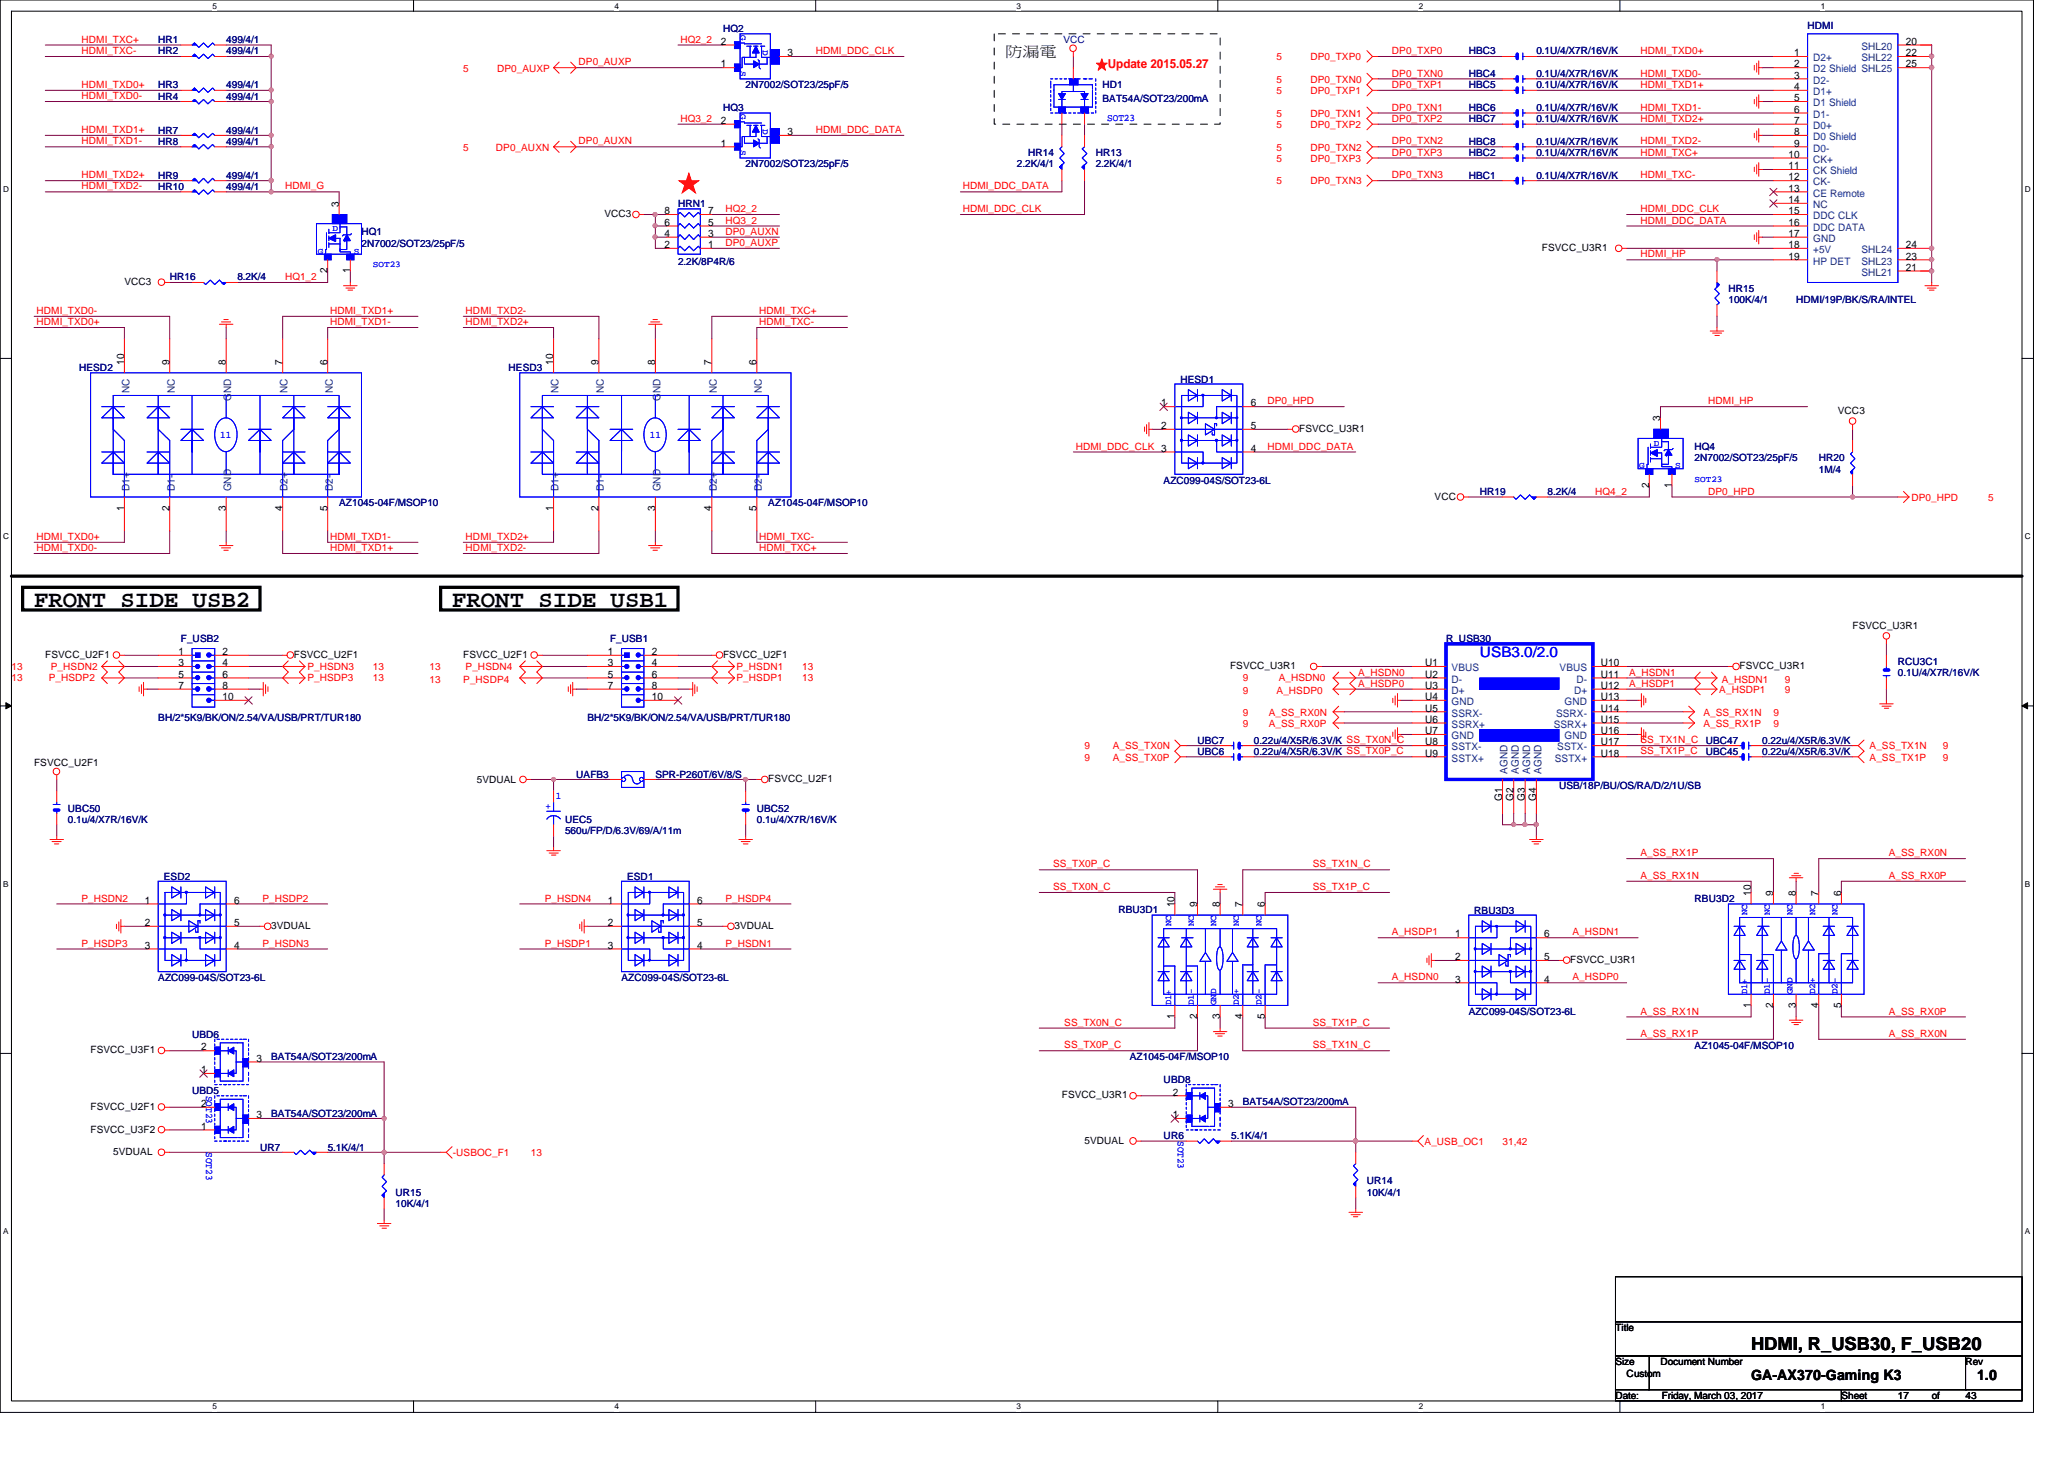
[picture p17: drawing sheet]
<svg xmlns="http://www.w3.org/2000/svg" width="297mm" height="210mm" viewBox="0 0 297 210" stroke-linecap="round" stroke-linejoin="round" font-family="sans-serif">
<defs><g id="words">
<g font-size="3.4">
<text x="4.9" y="87.3">FRONT SIDE USB2</text>
<text x="65.1" y="87.3">FRONT SIDE USB1</text>
</g>
<text font-size="3" fill="#f00" x="97.6" y="27.3">★</text>
<text font-size="2.6" x="252" y="194.2">HDMI, R_USB30, F_USB20</text>
<g font-size="2.1">
<text x="144.7" y="8.1">防防以</text>
<text x="252" y="198.6">GA-AX370-Gaming K3</text>
<text x="284.5" y="198.6">1.0</text>
</g>
<text font-size="2.1" fill="#00f" x="213" y="94.5">USB3.0/2.0</text>
<text font-size="1.8" fill="#f00" x="157.7" y="9.8">★Update 2015.05.27</text>
<g font-size="1.5">
<text x="103.8" y="6.4">2</text>
<text x="103.8" y="9.7">1</text>
<text x="113.3" y="8.1">3</text>
<text x="258.2" y="8.1">1</text>
<text x="258.2" y="9.7">2</text>
<text x="258.2" y="11.3">3</text>
<text x="274.3" y="6.4">20</text>
<text x="274.3" y="8.1">22</text>
<text x="274.3" y="9.7">25</text>
<text x="103.8" y="17.8">2</text>
<text x="258.2" y="13">4</text>
<text x="258.2" y="14.6">5</text>
<text x="258.2" y="16.2">6</text>
<text x="258.2" y="17.8">7</text>
<text x="103.8" y="21.1">1</text>
<text x="113.3" y="19.4">3</text>
<text x="257.4" y="22.7">10</text>
<text x="258.2" y="19.4">8</text>
<text x="258.2" y="21.1">9</text>
<text x="48.8" y="29.7" transform="rotate(-90 48.8 29.7)">3</text>
<text x="257.4" y="24.3">11</text>
<text x="257.4" y="26">12</text>
<text x="257.4" y="27.6">13</text>
<text x="257.4" y="29.2">14</text>
<text x="95.6" y="35.7">2</text>
<text x="95.6" y="34.1">4</text>
<text x="95.6" y="32.5">6</text>
<text x="95.6" y="30.8">8</text>
<text x="101.9" y="35.7">1</text>
<text x="101.9" y="34.1">3</text>
<text x="101.9" y="32.5">5</text>
<text x="101.9" y="30.8">7</text>
<text x="257.4" y="30.8">15</text>
<text x="257.4" y="32.5">16</text>
<text x="257.4" y="34.1">17</text>
<text x="257.4" y="35.7">18</text>
<text x="274.3" y="35.7">24</text>
<text x="47.1" y="39.3" transform="rotate(-90 47.1 39.3)">2</text>
<text x="50.4" y="39.3" transform="rotate(-90 50.4 39.3)">1</text>
<text x="257.4" y="37.3">19</text>
<text x="274.3" y="38.9">21</text>
<text x="274.3" y="37.3">23</text>
<text x="17.9" y="52.5" transform="rotate(-90 17.9 52.5)">10</text>
<text x="24.4" y="52.5" transform="rotate(-90 24.4 52.5)">9</text>
<text x="32.5" y="52.5" transform="rotate(-90 32.5 52.5)">8</text>
<text x="40.6" y="52.5" transform="rotate(-90 40.6 52.5)">7</text>
<text x="47.1" y="52.5" transform="rotate(-90 47.1 52.5)">6</text>
<text x="79.6" y="52.5" transform="rotate(-90 79.6 52.5)">10</text>
<text x="86.1" y="52.5" transform="rotate(-90 86.1 52.5)">9</text>
<text x="94.3" y="52.5" transform="rotate(-90 94.3 52.5)">8</text>
<text x="102.4" y="52.5" transform="rotate(-90 102.4 52.5)">7</text>
<text x="108.9" y="52.5" transform="rotate(-90 108.9 52.5)">6</text>
<text x="167.1" y="58.5">1</text>
<text x="180" y="58.5">6</text>
<text x="167.1" y="61.7">2</text>
<text x="180" y="65">4</text>
<text x="180" y="61.7">5</text>
<text x="238.9" y="60.6" transform="rotate(-90 238.9 60.6)">3</text>
<text x="237.3" y="70.2" transform="rotate(-90 237.3 70.2)">2</text>
<text x="240.6" y="70.2" transform="rotate(-90 240.6 70.2)">1</text>
<text x="17.9" y="73.4" transform="rotate(-90 17.9 73.4)">1</text>
<text x="24.4" y="73.4" transform="rotate(-90 24.4 73.4)">2</text>
<text x="32.5" y="73.4" transform="rotate(-90 32.5 73.4)">3</text>
<text x="40.6" y="73.4" transform="rotate(-90 40.6 73.4)">4</text>
<text x="47.1" y="73.4" transform="rotate(-90 47.1 73.4)">5</text>
<text x="79.6" y="73.4" transform="rotate(-90 79.6 73.4)">1</text>
<text x="86.1" y="73.4" transform="rotate(-90 86.1 73.4)">2</text>
<text x="94.3" y="73.4" transform="rotate(-90 94.3 73.4)">3</text>
<text x="102.4" y="73.4" transform="rotate(-90 102.4 73.4)">4</text>
<text x="108.9" y="73.4" transform="rotate(-90 108.9 73.4)">5</text>
<text x="25.7" y="94.2">1</text>
<text x="25.7" y="95.8">3</text>
<text x="32" y="94.2">2</text>
<text x="32" y="95.8">4</text>
<text x="87.5" y="94.2">1</text>
<text x="87.5" y="95.8">3</text>
<text x="93.8" y="94.2">2</text>
<text x="93.8" y="95.8">4</text>
<text x="205.1" y="95.8">U1</text>
<text x="230.4" y="95.8">U10</text>
<text x="25.7" y="97.5">5</text>
<text x="25.7" y="99.1">7</text>
<text x="32" y="97.5">6</text>
<text x="32" y="99.1">8</text>
<text x="32" y="100.7">10</text>
<text x="87.5" y="97.5">5</text>
<text x="87.5" y="99.1">7</text>
<text x="93.8" y="97.5">6</text>
<text x="93.8" y="99.1">8</text>
<text x="93.8" y="100.7">10</text>
<text x="205.1" y="97.5">U2</text>
<text x="205.1" y="99.1">U3</text>
<text x="205.1" y="100.7">U4</text>
<text x="230.4" y="97.5">U11</text>
<text x="230.4" y="100.7">U13</text>
<text x="230.4" y="99.1">U12</text>
<text x="205.1" y="102.4">U5</text>
<text x="205.1" y="104">U6</text>
<text x="205.1" y="105.6">U7</text>
<text x="205.1" y="107.2">U8</text>
<text x="230.4" y="104">U15</text>
<text x="230.4" y="105.6">U16</text>
<text x="230.4" y="107.2">U17</text>
<text x="230.4" y="102.4">U14</text>
<text x="205.1" y="108.8">U9</text>
<text x="230.4" y="108.8">U18</text>
<text x="216.2" y="115.2" transform="rotate(-90 216.2 115.2)">G1</text>
<text x="217.8" y="115.2" transform="rotate(-90 217.8 115.2)">G2</text>
<text x="219.5" y="115.2" transform="rotate(-90 219.5 115.2)">G3</text>
<text x="221.1" y="115.2" transform="rotate(-90 221.1 115.2)">G4</text>
<text x="20.8" y="130">1</text>
<text x="33.7" y="130">6</text>
<text x="87.5" y="130">1</text>
<text x="100.3" y="130">6</text>
<text x="169" y="130.5" transform="rotate(-90 169 130.5)">10</text>
<text x="172.3" y="130.5" transform="rotate(-90 172.3 130.5)">9</text>
<text x="175.6" y="130.5" transform="rotate(-90 175.6 130.5)">8</text>
<text x="178.8" y="130.5" transform="rotate(-90 178.8 130.5)">7</text>
<text x="182" y="130.5" transform="rotate(-90 182 130.5)">6</text>
<text x="252" y="128.9" transform="rotate(-90 252 128.9)">10</text>
<text x="255.2" y="128.9" transform="rotate(-90 255.2 128.9)">9</text>
<text x="258.4" y="128.9" transform="rotate(-90 258.4 128.9)">8</text>
<text x="261.7" y="128.9" transform="rotate(-90 261.7 128.9)">7</text>
<text x="265" y="128.9" transform="rotate(-90 265 128.9)">6</text>
<text x="20.8" y="133.2">2</text>
<text x="20.8" y="136.5">3</text>
<text x="33.7" y="136.5">4</text>
<text x="33.7" y="133.2">5</text>
<text x="87.5" y="133.2">2</text>
<text x="87.5" y="136.5">3</text>
<text x="100.3" y="136.5">4</text>
<text x="100.3" y="133.2">5</text>
<text x="209.4" y="134.9">1</text>
<text x="222.2" y="134.9">6</text>
<text x="209.4" y="138.1">2</text>
<text x="209.4" y="141.4">3</text>
<text x="222.2" y="141.4">4</text>
<text x="222.2" y="138.1">5</text>
<text x="169" y="146.6" transform="rotate(-90 169 146.6)">1</text>
<text x="172.3" y="146.6" transform="rotate(-90 172.3 146.6)">2</text>
<text x="175.6" y="146.6" transform="rotate(-90 175.6 146.6)">3</text>
<text x="178.8" y="146.6" transform="rotate(-90 178.8 146.6)">4</text>
<text x="182" y="146.6" transform="rotate(-90 182 146.6)">5</text>
<text x="252" y="145" transform="rotate(-90 252 145)">1</text>
<text x="255.2" y="145" transform="rotate(-90 255.2 145)">2</text>
<text x="258.4" y="145" transform="rotate(-90 258.4 145)">3</text>
<text x="261.7" y="145" transform="rotate(-90 261.7 145)">4</text>
<text x="265" y="145" transform="rotate(-90 265 145)">5</text>
<text x="29" y="151.1">2</text>
<text x="29" y="154.4">1</text>
<text x="36.9" y="152.7">3</text>
<text x="29" y="159.3">2</text>
<text x="36.9" y="160.9">3</text>
<text x="168.8" y="157.6">2</text>
<text x="168.8" y="160.9">1</text>
<text x="176.7" y="159.3">3</text>
<text x="29" y="162.5">1</text>
</g>
<g font-size="1.5" fill="#004080">
<text x="260.9" y="8.8">D2+</text>
<text x="260.9" y="10.4">D2 Shield SHL25</text>
<text x="267.9" y="7.2">SHL20</text>
<text x="267.9" y="8.8">SHL22</text>
<text x="260.9" y="12">D2-</text>
<text x="260.9" y="13.7">D1+</text>
<text x="260.9" y="15.3">D1 Shield</text>
<text x="260.9" y="16.9">D1-</text>
<text x="260.9" y="18.5">D0+</text>
<text x="260.9" y="20.2">D0 Shield</text>
<text x="260.9" y="21.8">D0-</text>
<text x="260.9" y="23.4">CK+</text>
<text x="260.9" y="25.1">CK Shield</text>
<text x="260.9" y="26.7">CK-</text>
<text x="260.9" y="28.3">CE Remote</text>
<text x="260.9" y="29.9">NC</text>
<text x="260.9" y="31.5">DDC CLK</text>
<text x="260.9" y="33.2">DDC DATA</text>
<text x="260.9" y="34.8">GND</text>
<text x="260.9" y="36.4">+5V</text>
<text x="260.9" y="38.1">HP DET</text>
<text x="267.9" y="39.7">SHL21</text>
<text x="267.9" y="38.1">SHL23</text>
<text x="267.9" y="36.4">SHL24</text>
<text x="18.6" y="56.6" transform="rotate(-90 18.6 56.6)">NC</text>
<text x="25.1" y="56.6" transform="rotate(-90 25.1 56.6)">NC</text>
<text x="33.3" y="57.7" transform="rotate(-90 33.3 57.7)">GND</text>
<text x="41.4" y="56.6" transform="rotate(-90 41.4 56.6)">NC</text>
<text x="47.9" y="56.6" transform="rotate(-90 47.9 56.6)">NC</text>
<text x="80.4" y="56.6" transform="rotate(-90 80.4 56.6)">NC</text>
<text x="86.9" y="56.6" transform="rotate(-90 86.9 56.6)">NC</text>
<text x="95" y="57.7" transform="rotate(-90 95 57.7)">GND</text>
<text x="103.2" y="56.6" transform="rotate(-90 103.2 56.6)">NC</text>
<text x="109.6" y="56.6" transform="rotate(-90 109.6 56.6)">NC</text>
<text x="18.6" y="70.7" transform="rotate(-90 18.6 70.7)">D1+</text>
<text x="25.1" y="70.7" transform="rotate(-90 25.1 70.7)">D1-</text>
<text x="33.3" y="70.7" transform="rotate(-90 33.3 70.7)">GND</text>
<text x="41.4" y="70.7" transform="rotate(-90 41.4 70.7)">D2+</text>
<text x="47.9" y="70.7" transform="rotate(-90 47.9 70.7)">D2-</text>
<text x="80.4" y="70.7" transform="rotate(-90 80.4 70.7)">D1+</text>
<text x="86.9" y="70.7" transform="rotate(-90 86.9 70.7)">D1-</text>
<text x="95" y="70.7" transform="rotate(-90 95 70.7)">GND</text>
<text x="103.2" y="70.7" transform="rotate(-90 103.2 70.7)">D2+</text>
<text x="109.6" y="70.7" transform="rotate(-90 109.6 70.7)">D2-</text>
<text x="208.9" y="96.6">VBUS</text>
<text x="208.9" y="98.2">D-</text>
<text x="208.9" y="99.8">D+</text>
<text x="208.9" y="101.4">GND</text>
<text x="224.4" y="96.6">VBUS</text>
<text x="225.2" y="101.4">GND</text>
<text x="226.5" y="99.8">D+</text>
<text x="226.9" y="98.2">D-</text>
<text x="208.9" y="103.1">SSRX-</text>
<text x="208.9" y="104.7">SSRX+</text>
<text x="208.9" y="106.3">GND</text>
<text x="208.9" y="107.9">SSTX-</text>
<text x="223.6" y="104.7">SSRX+</text>
<text x="223.9" y="103.1">SSRX-</text>
<text x="224.1" y="107.9">SSTX-</text>
<text x="225.2" y="106.3">GND</text>
<text x="208.9" y="109.6">SSTX+</text>
<text x="217" y="111.3" transform="rotate(-90 217 111.3)">AGND</text>
<text x="218.6" y="111.3" transform="rotate(-90 218.6 111.3)">AGND</text>
<text x="220.2" y="111.3" transform="rotate(-90 220.2 111.3)">AGND</text>
<text x="221.8" y="111.3" transform="rotate(-90 221.8 111.3)">AGND</text>
<text x="223.8" y="109.6">SSTX+</text>
</g>
<g font-size="1.4" fill="#000080">
<text x="104.1" y="4.6">HQ2</text>
<text x="260.1" y="4.1">HDMI</text>
<text x="22.8" y="6.2">HR1</text>
<text x="22.8" y="7.8">HR2</text>
<text x="32.6" y="6.2">499/4/1</text>
<text x="32.6" y="7.8">499/4/1</text>
<text x="153.1" y="6.2">VCC</text>
<text x="211.4" y="7.8">HBC3</text>
<text x="211.4" y="11.1">HBC4</text>
<text x="221.1" y="7.8">0.1U/4/X7R/16V/K</text>
<text x="221.1" y="11.1">0.1U/4/X7R/16V/K</text>
<text x="22.8" y="12.7">HR3</text>
<text x="22.8" y="14.4">HR4</text>
<text x="32.6" y="12.7">499/4/1</text>
<text x="32.6" y="14.4">499/4/1</text>
<text x="104.1" y="16">HQ3</text>
<text x="107.3" y="12.7">2N7002/SOT23/25pF/5</text>
<text x="158.7" y="14.6">BAT54A/SOT23/200mA</text>
<text x="158.7" y="12.7">HD1</text>
<text x="211.4" y="12.7">HBC5</text>
<text x="211.4" y="16">HBC6</text>
<text x="211.4" y="17.6">HBC7</text>
<text x="221.1" y="12.7">0.1U/4/X7R/16V/K</text>
<text x="221.1" y="16">0.1U/4/X7R/16V/K</text>
<text x="221.1" y="17.6">0.1U/4/X7R/16V/K</text>
<text x="22.8" y="19.2">HR7</text>
<text x="22.8" y="20.8">HR8</text>
<text x="32.6" y="19.2">499/4/1</text>
<text x="32.6" y="20.8">499/4/1</text>
<text x="148" y="22.5">HR14</text>
<text x="157.7" y="22.5">HR13</text>
<text x="211.4" y="20.8">HBC8</text>
<text x="211.4" y="22.5">HBC2</text>
<text x="221.1" y="20.8">0.1U/4/X7R/16V/K</text>
<text x="221.1" y="22.5">0.1U/4/X7R/16V/K</text>
<text x="22.8" y="27.3">HR10</text>
<text x="22.8" y="25.7">HR9</text>
<text x="32.6" y="27.3">499/4/1</text>
<text x="32.6" y="25.7">499/4/1</text>
<text x="97.6" y="29.8">HRN1</text>
<text x="107.3" y="24.1">2N7002/SOT23/25pF/5</text>
<text x="146.3" y="24.1">2.2K/4/1</text>
<text x="157.7" y="24.1">2.2K/4/1</text>
<text x="211.4" y="25.7">HBC1</text>
<text x="221.1" y="25.7">0.1U/4/X7R/16V/K</text>
<text x="52" y="33.9">HQ1</text>
<text x="52" y="35.5">2N7002/SOT23/25pF/5</text>
<text x="24.4" y="40.3">HR16</text>
<text x="34.2" y="40.3">8.2K/4</text>
<text x="97.6" y="38.1">2.2K/8P4R/6</text>
<text x="248.7" y="42">HR15</text>
<text x="248.7" y="43.6">100K/4/1</text>
<text x="258.5" y="43.6">HDMI/19P/BK/S/RA/INTEL</text>
<text x="11.4" y="53.3">HESD2</text>
<text x="73.2" y="53.3">HESD3</text>
<text x="169.9" y="55.2">HESD1</text>
<text x="243.9" y="64.7">HQ4</text>
<text x="167.5" y="69.6">AZC099-04S/SOT23-6L</text>
<text x="213" y="71.2">HR19</text>
<text x="222.7" y="71.2">8.2K/4</text>
<text x="243.9" y="66.4">2N7002/SOT23/25pF/5</text>
<text x="261.7" y="66.4">HR20</text>
<text x="261.7" y="68">1M/4</text>
<text x="48.8" y="72.9">AZ1045-04F/MSOP10</text>
<text x="110.6" y="72.9">AZ1045-04F/MSOP10</text>
<text x="26" y="92.4">F_USB2</text>
<text x="87.8" y="92.4">F_USB1</text>
<text x="208.1" y="92.4">R_USB30</text>
<text x="273.1" y="95.6">RCU3C1</text>
<text x="273.1" y="97.2">0.1U/4/X7R/16V/K</text>
<text x="22.8" y="103.8">BH/2*5K9/BK/ON/2.54/VA/USB/PRT/TUR180</text>
<text x="84.5" y="103.8">BH/2*5K9/BK/ON/2.54/VA/USB/PRT/TUR180</text>
<text x="172.3" y="107">UBC7</text>
<text x="180.5" y="107">0.22u/4/X5R/6.3V/K SS_TX0N_C</text>
<text x="245.5" y="107">UBC47</text>
<text x="253.6" y="107">0.22u/4/X5R/6.3V/K</text>
<text x="82.9" y="111.9">UAFB3</text>
<text x="94.3" y="111.9">SPR-P260T/6V/8/S</text>
<text x="172.3" y="108.6">UBC6</text>
<text x="180.5" y="108.6">0.22u/4/X5R/6.3V/K SS_TX0P_C</text>
<text x="224.4" y="113.5">USB/18P/BU/OS/RA/D/2/1U/SB</text>
<text x="245.5" y="108.6">UBC45</text>
<text x="253.6" y="108.6">0.22u/4/X5R/6.3V/K</text>
<text x="9.8" y="116.8">UBC50</text>
<text x="9.8" y="118.4">0.1u/4/X7R/16V/K</text>
<text x="81.3" y="118.4">UEC5</text>
<text x="108.9" y="116.8">UBC52</text>
<text x="108.9" y="118.4">0.1u/4/X7R/16V/K</text>
<text x="81.3" y="120">560u/FP/D/6.3V/69/A/11m</text>
<text x="23.6" y="126.7">ESD2</text>
<text x="90.3" y="126.7">ESD1</text>
<text x="160.9" y="131.4">RBU3D1</text>
<text x="212.2" y="131.5">RBU3D3</text>
<text x="243.9" y="129.8">RBU3D2</text>
<text x="22.8" y="141.1">AZC099-04S/SOT23-6L</text>
<text x="89.4" y="141.1">AZC099-04S/SOT23-6L</text>
<text x="27.6" y="149.3">UBD6</text>
<text x="211.4" y="146">AZC099-04S/SOT23-6L</text>
<text x="39" y="152.5">BAT54A/SOT23/200mA</text>
<text x="162.6" y="152.5">AZ1045-04F/MSOP10</text>
<text x="167.5" y="155.8">UBD8</text>
<text x="243.9" y="150.9">AZ1045-04F/MSOP10</text>
<text x="27.6" y="157.4">UBD5</text>
<text x="39" y="160.7">BAT54A/SOT23/200mA</text>
<text x="178.9" y="159">BAT54A/SOT23/200mA</text>
<text x="37.4" y="165.5">UR7</text>
<text x="47.2" y="165.5">5.1K/4/1</text>
<text x="167.5" y="163.9">UR6</text>
<text x="177.2" y="163.9">5.1K/4/1</text>
<text x="56.9" y="172">UR15</text>
<text x="56.9" y="173.7">10K/4/1</text>
<text x="196.7" y="170.4">UR14</text>
<text x="196.7" y="172">10K/4/1</text>
</g>
<g font-size="1.4" fill="#f00">
<text x="11.7" y="6.1">HDMI_TXC+</text>
<text x="11.7" y="7.8">HDMI_TXC-</text>
<text x="66.7" y="10.3">5</text>
<text x="71.5" y="10.3">DP0_AUXP</text>
<text x="83.3" y="9.4">DP0_AUXP</text>
<text x="97.9" y="6.1">HQ2_2</text>
<text x="117.4" y="7.8">HDMI_DDC_CLK</text>
<text x="183.7" y="8.6">5</text>
<text x="183.7" y="11.9">5</text>
<text x="188.6" y="8.6">DP0_TXP0</text>
<text x="188.6" y="11.9">DP0_TXN0</text>
<text x="200.3" y="11">DP0_TXN0</text>
<text x="200.3" y="7.8">DP0_TXP0</text>
<text x="236.1" y="7.8">HDMI_TXD0+</text>
<text x="236.1" y="11">HDMI_TXD0-</text>
<text x="11.7" y="14.3">HDMI_TXD0-</text>
<text x="11.7" y="12.7">HDMI_TXD0+</text>
<text x="97.9" y="17.5">HQ3_2</text>
<text x="183.7" y="13.5">5</text>
<text x="183.7" y="16.8">5</text>
<text x="188.6" y="13.5">DP0_TXP1</text>
<text x="188.6" y="16.8">DP0_TXN1</text>
<text x="200.3" y="15.9">DP0_TXN1</text>
<text x="200.3" y="12.7">DP0_TXP1</text>
<text x="200.3" y="17.5">DP0_TXP2</text>
<text x="236.1" y="17.5">HDMI_TXD2+</text>
<text x="236.1" y="12.7">HDMI_TXD1+</text>
<text x="236.1" y="15.9">HDMI_TXD1-</text>
<text x="11.7" y="20.8">HDMI_TXD1-</text>
<text x="11.7" y="19.1">HDMI_TXD1+</text>
<text x="66.7" y="21.7">5</text>
<text x="71.4" y="21.7">DP0_AUXN</text>
<text x="83.3" y="20.8">DP0_AUXN</text>
<text x="117.4" y="19.1">HDMI_DDC_DATA</text>
<text x="183.7" y="23.3">5</text>
<text x="183.7" y="18.4">5</text>
<text x="183.7" y="21.7">5</text>
<text x="188.6" y="23.3">DP0_TXP3</text>
<text x="188.6" y="18.4">DP0_TXP2</text>
<text x="188.6" y="21.7">DP0_TXN2</text>
<text x="200.3" y="22.4">DP0_TXP3</text>
<text x="200.3" y="20.8">DP0_TXN2</text>
<text x="236.1" y="22.4">HDMI_TXC+</text>
<text x="236.1" y="20.8">HDMI_TXD2-</text>
<text x="11.7" y="27.3">HDMI_TXD2-</text>
<text x="11.7" y="25.7">HDMI_TXD2+</text>
<text x="41" y="27.3">HDMI_G</text>
<text x="138.6" y="27.3">HDMI_DDC_DATA</text>
<text x="183.7" y="26.5">5</text>
<text x="188.6" y="26.5">DP0_TXN3</text>
<text x="200.3" y="25.7">DP0_TXN3</text>
<text x="236.1" y="25.7">HDMI_TXC-</text>
<text x="104.4" y="35.4">DP0_AUXP</text>
<text x="104.4" y="33.8">DP0_AUXN</text>
<text x="104.4" y="30.5">HQ2_2</text>
<text x="104.4" y="32.2">HQ3_2</text>
<text x="138.6" y="30.5">HDMI_DDC_CLK</text>
<text x="236.1" y="32.2">HDMI_DDC_DATA</text>
<text x="236.1" y="30.5">HDMI_DDC_CLK</text>
<text x="41" y="40.3">HQ1_2</text>
<text x="236.1" y="37">HDMI_HP</text>
<text x="5.2" y="45.2">HDMI_TXD0-</text>
<text x="5.2" y="46.8">HDMI_TXD0+</text>
<text x="47.5" y="46.8">HDMI_TXD1-</text>
<text x="47.5" y="45.2">HDMI_TXD1+</text>
<text x="67" y="45.2">HDMI_TXD2-</text>
<text x="67" y="46.8">HDMI_TXD2+</text>
<text x="109.3" y="45.2">HDMI_TXC+</text>
<text x="109.3" y="46.8">HDMI_TXC-</text>
<text x="182.4" y="58.2">DP0_HPD</text>
<text x="245.8" y="58.2">HDMI_HP</text>
<text x="154.8" y="64.7">HDMI_DDC_CLK 3</text>
<text x="182.4" y="64.7">HDMI_DDC_DATA</text>
<text x="229.6" y="71.2">HQ4_2</text>
<text x="245.8" y="71.2">DP0_HPD</text>
<text x="5.2" y="77.7">HDMI_TXD0+</text>
<text x="47.5" y="77.7">HDMI_TXD1-</text>
<text x="67" y="77.7">HDMI_TXD2+</text>
<text x="109.3" y="77.7">HDMI_TXC-</text>
<text x="275.1" y="72.1">DP0_HPD</text>
<text x="286.1" y="72.1">5</text>
<text x="5.2" y="79.3">HDMI_TXD0-</text>
<text x="47.5" y="79.3">HDMI_TXD1+</text>
<text x="67" y="79.3">HDMI_TXD2-</text>
<text x="109.3" y="79.3">HDMI_TXC+</text>
<text x="1.6" y="98">13</text>
<text x="1.6" y="96.4">13</text>
<text x="7" y="98">P_HSDP2</text>
<text x="7.3" y="96.4">P_HSDN2</text>
<text x="44.2" y="98">P_HSDP3</text>
<text x="44.2" y="96.4">P_HSDN3</text>
<text x="53.7" y="98">13</text>
<text x="53.7" y="96.4">13</text>
<text x="61.8" y="96.4">13</text>
<text x="61.8" y="98.2">13</text>
<text x="66.7" y="98.2">P_HSDP4</text>
<text x="67" y="96.4">P_HSDN4</text>
<text x="106" y="96.4">P_HSDN1</text>
<text x="106" y="98">P_HSDP1</text>
<text x="115.4" y="98">13</text>
<text x="115.4" y="96.4">13</text>
<text x="178.9" y="98">9</text>
<text x="178.9" y="99.9">9</text>
<text x="183.7" y="99.9">A_HSDP0</text>
<text x="184" y="98">A_HSDN0</text>
<text x="195.4" y="98.8">A_HSDP0</text>
<text x="195.4" y="97.2">A_HSDN0</text>
<text x="234.4" y="97.2">A_HSDN1</text>
<text x="234.4" y="98.8">A_HSDP1</text>
<text x="247.4" y="99.7">A_HSDP1</text>
<text x="247.8" y="98.2">A_HSDN1</text>
<text x="256.9" y="99.7">9</text>
<text x="256.9" y="98.2">9</text>
<text x="156.1" y="107.8">9</text>
<text x="160.1" y="107.8">A_SS_TX0N</text>
<text x="178.9" y="103">9</text>
<text x="178.9" y="104.6">9</text>
<text x="182.6" y="103">A_SS_RX0N</text>
<text x="182.6" y="104.6">A_SS_RX0P</text>
<text x="236.1" y="106.9">SS_TX1N_C</text>
<text x="245.1" y="103">A_SS_RX1N</text>
<text x="245.1" y="104.6">A_SS_RX1P</text>
<text x="255.2" y="103">9</text>
<text x="255.2" y="104.6">9</text>
<text x="269.1" y="107.8">A_SS_TX1N</text>
<text x="279.6" y="107.8">9</text>
<text x="156.1" y="109.4">9</text>
<text x="160.1" y="109.4">A_SS_TX0P</text>
<text x="236.1" y="108.5">SS_TX1P_C</text>
<text x="269.1" y="109.4">A_SS_TX1P</text>
<text x="279.6" y="109.4">9</text>
<text x="151.6" y="124.8">SS_TX0P_C</text>
<text x="188.9" y="124.8">SS_TX1N_C</text>
<text x="236.1" y="123.2">A_SS_RX1P</text>
<text x="271.8" y="123.2">A_SS_RX0N</text>
<text x="11.7" y="129.7">P_HSDN2</text>
<text x="37.8" y="129.7">P_HSDP2</text>
<text x="78.4" y="129.7">P_HSDN4</text>
<text x="104.4" y="129.7">P_HSDP4</text>
<text x="151.6" y="128.1">SS_TX0N_C</text>
<text x="188.9" y="128.1">SS_TX1P_C</text>
<text x="236.1" y="126.4">A_SS_RX1N</text>
<text x="271.8" y="126.4">A_SS_RX0P</text>
<text x="11.7" y="136.2">P_HSDP3</text>
<text x="37.8" y="136.2">P_HSDN3</text>
<text x="78.4" y="136.2">P_HSDP1</text>
<text x="104.4" y="136.2">P_HSDN1</text>
<text x="200.3" y="134.6">A_HSDP1</text>
<text x="226.3" y="134.6">A_HSDN1</text>
<text x="200.3" y="141.1">A_HSDN0</text>
<text x="226.3" y="141.1">A_HSDP0</text>
<text x="153.2" y="147.6">SS_TX0N_C</text>
<text x="188.9" y="147.6">SS_TX1P_C</text>
<text x="236.1" y="146">A_SS_RX1N</text>
<text x="236.1" y="149.2">A_SS_RX1P</text>
<text x="271.8" y="149.2">A_SS_RX0N</text>
<text x="271.8" y="146">A_SS_RX0P</text>
<text x="153.2" y="150.8">SS_TX0P_C</text>
<text x="188.9" y="150.8">SS_TX1N_C</text>
<text x="65.2" y="166.3">-USBOC_F1</text>
<text x="76.4" y="166.3">13</text>
<text x="205" y="164.7">A_USB_OC1</text>
<text x="216.2" y="164.7">31,42</text>
</g>
<g font-size="1.4" fill="#00f">
<text x="159.3" y="17.4">SOT23</text>
<text x="31.7" y="62.9">11</text>
<text x="93.5" y="62.9">11</text>
<text x="78.5" y="116.4">+</text>
<text x="80" y="115">1</text>
<text x="29.7" y="157.6" transform="rotate(90 29.7 157.6)">SOT23</text>
<text x="29.7" y="165.8" transform="rotate(90 29.7 165.8)">SOT23</text>
<text x="169.5" y="164.2" transform="rotate(90 169.5 164.2)">SOT23</text>
</g>
<g font-size="1.4">
<text x="87" y="31.2">VCC3</text>
<text x="17.9" y="41">VCC3</text>
<text x="221.9" y="36.1">FSVCC_U3R1</text>
<text x="264.5" y="59.5">VCC3</text>
<text x="187" y="62.1">FSVCC_U3R1</text>
<text x="206.5" y="71.9">VCC</text>
<text x="6.5" y="94.7">FSVCC_U2F1</text>
<text x="42.3" y="94.7">FSVCC_U2F1</text>
<text x="66.7" y="94.7">FSVCC_U2F1</text>
<text x="104.1" y="94.7">FSVCC_U2F1</text>
<text x="266.6" y="90.4">FSVCC_U3R1</text>
<text x="177" y="96.3">FSVCC_U3R1</text>
<text x="250.4" y="96.3">FSVCC_U3R1</text>
<text x="4.9" y="110.2">FSVCC_U2F1</text>
<text x="68.6" y="112.7">5VDUAL</text>
<text x="110.6" y="112.5">FSVCC_U2F1</text>
<text x="39" y="133.6">3VDUAL</text>
<text x="105.7" y="133.6">3VDUAL</text>
<text x="226" y="138.6">FSVCC_U3R1</text>
<text x="13" y="151.6">FSVCC_U3F1</text>
<text x="13" y="159.7">FSVCC_U2F1</text>
<text x="152.8" y="158">FSVCC_U3R1</text>
<text x="13" y="162.9">FSVCC_U3F2</text>
<text x="16.3" y="166.2">5VDUAL</text>
<text x="156.1" y="164.5">5VDUAL</text>
<text x="232.5" y="191.5">Title</text>
<text x="232.5" y="196.4">Size</text>
<text x="239" y="196.4">Document Number</text>
<text x="282.9" y="196.4">Rev</text>
<text x="232.5" y="201.3">Date:</text>
<text x="234.1" y="198">Custom</text>
<text x="239.1" y="201.3">Friday, March 03, 2017</text>
<text x="265" y="201.3">Sheet</text>
<text x="273.1" y="201.3">17</text>
<text x="278" y="201.3">of</text>
<text x="282.9" y="201.3">43</text>
</g>
<g font-size="1.3" fill="#00f">
<text x="106.5" y="5" transform="rotate(90 106.5 5)">G</text>
<text x="106.5" y="10.2" transform="rotate(90 106.5 10.2)">S</text>
<text x="109.8" y="7.2" transform="rotate(90 109.8 7.2)">D</text>
<text x="106.5" y="16.4" transform="rotate(90 106.5 16.4)">G</text>
<text x="106.5" y="21.6" transform="rotate(90 106.5 21.6)">S</text>
<text x="109.8" y="18.5" transform="rotate(90 109.8 18.5)">D</text>
<text x="47.8" y="33.2">D</text>
<text x="45.7" y="36.5">G</text>
<text x="50.9" y="36.5">S</text>
<text x="53.7" y="38.4">SOT23</text>
<text x="238" y="64.1">D</text>
<text x="235.9" y="67.4">G</text>
<text x="241.1" y="67.4">S</text>
<text x="243.9" y="69.3">SOT23</text>
<text x="251.5" y="131.7" transform="rotate(-90 251.5 131.7)">NC</text>
<text x="254.7" y="131.7" transform="rotate(-90 254.7 131.7)">NC</text>
<text x="258" y="131.7" transform="rotate(-90 258 131.7)">NC</text>
<text x="261.2" y="131.7" transform="rotate(-90 261.2 131.7)">NC</text>
<text x="264.5" y="131.7" transform="rotate(-90 264.5 131.7)">NC</text>
<text x="168.6" y="133.3" transform="rotate(-90 168.6 133.3)">NC</text>
<text x="171.8" y="133.3" transform="rotate(-90 171.8 133.3)">NC</text>
<text x="175" y="133.3" transform="rotate(-90 175 133.3)">NC</text>
<text x="178.3" y="133.3" transform="rotate(-90 178.3 133.3)">NC</text>
<text x="181.6" y="133.3" transform="rotate(-90 181.6 133.3)">NC</text>
<text x="251.5" y="143" transform="rotate(-90 251.5 143)">D1+</text>
<text x="254.7" y="143" transform="rotate(-90 254.7 143)">D1-</text>
<text x="258" y="143" transform="rotate(-90 258 143)">GND</text>
<text x="261.2" y="143" transform="rotate(-90 261.2 143)">D2+</text>
<text x="264.5" y="143" transform="rotate(-90 264.5 143)">D2-</text>
<text x="168.6" y="144.7" transform="rotate(-90 168.6 144.7)">D1+</text>
<text x="171.8" y="144.7" transform="rotate(-90 171.8 144.7)">D1-</text>
<text x="175" y="144.7" transform="rotate(-90 175 144.7)">GND</text>
<text x="178.3" y="144.7" transform="rotate(-90 178.3 144.7)">D2+</text>
<text x="181.6" y="144.7" transform="rotate(-90 181.6 144.7)">D2-</text>
</g>
<g font-size="1.2">
<text x="30.6" y="1.2">5</text>
<text x="88.4" y="1.2">4</text>
<text x="146.3" y="1.2">3</text>
<text x="204.2" y="1.2">2</text>
<text x="262" y="1.2">1</text>
<text x=".5" y="27.6">D</text>
<text x="291.4" y="27.6">D</text>
<text x=".5" y="77.6">C</text>
<text x="291.4" y="77.6">C</text>
<text x=".5" y="127.6">B</text>
<text x="291.4" y="127.6">B</text>
<text x=".5" y="177.6">A</text>
<text x="291.4" y="177.6">A</text>
<text x="30.6" y="202.8">5</text>
<text x="88.4" y="202.8">4</text>
<text x="146.3" y="202.8">3</text>
<text x="204.2" y="202.8">2</text>
<text x="262" y="202.8">1</text>
</g>
</g></defs>
<path d="M0 0h292.6v203.2h-292.6zM1.6 1.6h289.4v199.9h-289.4z" fill="none" stroke="#000" stroke-width=".14"/>
<g fill="#fff">
<path d="M30.6 .2h.6v1.3h-.6z"/>
<path d="M30.6 201.7h.6v1.3h-.6z"/>
</g>
<path d="M59.5 0v1.6M59.5 201.5v1.7" fill="none" stroke="#000" stroke-width=".14"/>
<g fill="#fff">
<path d="M88.4 .2h.6v1.3h-.6z"/>
<path d="M88.4 201.7h.6v1.3h-.6z"/>
</g>
<path d="M117.4 0v1.6M117.4 201.5v1.7" fill="none" stroke="#000" stroke-width=".14"/>
<g fill="#fff">
<path d="M146.3 .2h.6v1.3h-.6z"/>
<path d="M146.3 201.7h.6v1.3h-.6z"/>
</g>
<path d="M175.3 0v1.6M175.3 201.5v1.7" fill="none" stroke="#000" stroke-width=".14"/>
<g fill="#fff">
<path d="M204.2 .2h.6v1.3h-.6z"/>
<path d="M204.2 201.7h.6v1.3h-.6z"/>
</g>
<path d="M233.1 0v1.6M233.1 201.5v1.7" fill="none" stroke="#000" stroke-width=".14"/>
<g fill="#fff">
<path d="M262 .2h.6v1.3h-.6z"/>
<path d="M262 201.7h.6v1.3h-.6z"/>
<path d="M.5 26.6h.8v1.3h-.8z"/>
<path d="M291.4 26.6h.8v1.3h-.8z"/>
<path d="M.5 76.5h.8v1.4h-.8z"/>
<path d="M291.4 76.5h.8v1.4h-.8z"/>
</g>
<path d="M0 51.6h1.6M291 51.6h1.6" fill="none" stroke="#000" stroke-width=".14"/>
<g fill="#fff">
<path d="M.5 126.5h.7v1.3h-.7z"/>
<path d="M291.4 126.5h.7v1.3h-.7z"/>
</g>
<path d="M0 101.6h1.6M.8 101.1l.8 .5-.8 .4zM291 101.6h1.6M291 101.6l.8-.5v.9z" fill="none" stroke="#000" stroke-width=".14"/>
<path d="M.8 101.1l.8 .5-.8 .4zM291 101.6l.8-.5v.9z" fill="#000"/>
<g fill="#fff">
<path d="M.5 176.5h.7v1.3h-.7z"/>
<path d="M291.4 176.5h.7v1.3h-.7z"/>
</g>
<path d="M0 151.6h1.6M291 151.6h1.6" fill="none" stroke="#000" stroke-width=".14"/>
<path d="M247.1 37.4h8.1" fill="none" stroke="#800040" stroke-width=".14"/>
<circle cx="247.1" cy="37.3" r=".3" fill="#f0f"/>
<circle cx="247.1" cy="37.3" r=".3" fill="none" stroke="#f0f" stroke-width=".14"/>
<path d="M253.6 9.7h1.6M253.6 19.5h1.6M221.1 26h34.1M221.1 22.7h34.1M234.1 32.5h21.1M234.1 35.7h21.1M234.1 30.9h21.1M253.6 24.4h1.6M253.6 34.1h1.6M278 39v1.6" fill="none" stroke="#800040" stroke-width=".14"/>
<circle cx="278" cy="39" r=".31" fill="#f0f"/>
<circle cx="278" cy="39" r=".31" fill="none" stroke="#f0f" stroke-width=".14"/>
<g fill="none" stroke="#800040" stroke-width=".14">
<path d="M221.1 17.9h34.1M221.1 13h34.1M221.1 16.3h34.1M221.1 8.1h34.1M221.1 11.3h34.1M278 9.7v26M221.1 21.1h34.1M17.9 47.1v1.7M24.4 45.5v3.3M32.6 47.1v1.7M40.7 45.5v3.3M47.2 47.1v1.7"/>
<path d="M79.7 47.1v1.7M86.2 45.5v3.3M94.3 47.1v1.7M102.4 45.5v3.3M108.9 47.1v1.7M180.5 58.5h13M17.9 76.4v1.6M24.4 76.4v3.2M32.6 76.4v1.6M40.7 76.4v3.2M47.2 76.4v1.6M79.7 76.4v1.6"/>
<path d="M86.2 76.4v3.2M94.3 76.4v1.6M102.4 76.4v3.2M108.9 76.4v1.6M165.8 61.8h1.7M180.5 65h14.6M180.5 61.8h4.8"/>
</g>
<circle cx="278" cy="9.7" r=".32" fill="#f0f"/>
<circle cx="278" cy="9.7" r=".32" fill="none" stroke="#f0f" stroke-width=".14"/>
<path d="M278 37.4v1.6" fill="none" stroke="#800040" stroke-width=".14"/>
<circle cx="278" cy="37.3" r=".31" fill="#f0f"/>
<circle cx="278" cy="37.3" r=".31" fill="none" stroke="#f0f" stroke-width=".14"/>
<g fill="none" stroke="#800040" stroke-width=".14">
<path d="M82.9 9.7h21.2M97.6 17.9h6.5M97.6 6.5h6.5M113.8 19.5h16.3M113.8 8.1h16.3M82.9 21.1h21.2M94.3 34.1v1.6h1.6M95.9 30.9h-1.6v1.6M4.9 45.5h19.5M4.9 47.1h13M40.7 45.5h19.5M47.2 47.1h13"/>
<path d="M66.7 45.5h19.5M66.7 47.1h13M102.4 45.5h19.6M108.9 47.1h13.1M4.9 79.6h19.5M4.9 78h13M40.7 79.6h19.5M47.2 78h13M66.7 79.6h19.5M66.7 78h13M102.4 79.6h19.6M108.9 78h13.1"/>
</g>
<circle cx="94.3" cy="30.9" r=".3" fill="#f0f"/>
<circle cx="94.3" cy="30.9" r=".3" fill="none" stroke="#f0f" stroke-width=".14"/>
<path d="M94.3 32.5h1.6" fill="none" stroke="#800040" stroke-width=".14"/>
<circle cx="94.3" cy="32.5" r=".3" fill="#f0f"/>
<circle cx="94.3" cy="32.5" r=".3" fill="none" stroke="#f0f" stroke-width=".14"/>
<path d="M94.3 32.5v1.6" fill="none" stroke="#800040" stroke-width=".14"/>
<circle cx="94.3" cy="34.1" r=".31" fill="#f0f"/>
<circle cx="94.3" cy="34.1" r=".31" fill="none" stroke="#f0f" stroke-width=".14"/>
<g fill="none" stroke="#800040" stroke-width=".14">
<path d="M198.3 11.3h17.9M198.3 8.1h17.9M198.3 16.3h17.9M198.3 13h17.9M198.3 17.9h17.9M253.6 14.6h1.6M276.4 6.5h1.6M39 21.1v4.9M92.7 30.9h1.6M94.3 34.1h1.6M198.3 26h17.9M198.3 22.7h17.9"/>
<path d="M198.3 21.1h17.9M234.1 37.4h13v1.6M276.4 39h1.6M247.1 45.5v1.6M154.5 65h13"/>
</g>
<circle cx="39" cy="21.1" r=".3" fill="#f0f"/>
<circle cx="39" cy="21.1" r=".3" fill="none" stroke="#f0f" stroke-width=".14"/>
<g fill="none" stroke="#800040" stroke-width=".14">
<path d="M6.5 19.5h19.5M6.5 6.5h19.5M6.5 14.6h19.5M6.5 13h19.5M6.5 8.1h19.5M39 8.1v4.9M6.5 21.1h19.5M6.5 27.6h19.5M6.5 26h19.5M32.6 27.6h6.4M47.2 39v1.6h-13M48.8 27.6v1.7"/>
<path d="M50.4 39v1.6M24.4 40.6h3.2"/>
</g>
<circle cx="39" cy="8.1" r=".3" fill="#f0f"/>
<circle cx="39" cy="8.1" r=".3" fill="none" stroke="#f0f" stroke-width=".14"/>
<path d="M39 27.6h9.8" fill="none" stroke="#800040" stroke-width=".14"/>
<circle cx="39" cy="27.6" r=".3" fill="#f0f"/>
<circle cx="39" cy="27.6" r=".3" fill="none" stroke="#f0f" stroke-width=".14"/>
<path d="M39 14.6v4.9M39 26v1.6" fill="none" stroke="#800040" stroke-width=".14"/>
<circle cx="39" cy="14.6" r=".3" fill="#f0f"/>
<circle cx="39" cy="14.6" r=".3" fill="none" stroke="#f0f" stroke-width=".14"/>
<path d="M32.6 6.5h6.4v1.6h-6.4M32.6 13h6.4v1.6h-6.4" fill="none" stroke="#800040" stroke-width=".14"/>
<circle cx="39" cy="12.9" r=".3" fill="#f0f"/>
<circle cx="39" cy="12.9" r=".3" fill="none" stroke="#f0f" stroke-width=".14"/>
<path d="M32.6 19.5h6.4v1.6h-6.4" fill="none" stroke="#800040" stroke-width=".14"/>
<circle cx="39" cy="19.5" r=".3" fill="#f0f"/>
<circle cx="39" cy="19.5" r=".3" fill="none" stroke="#f0f" stroke-width=".14"/>
<path d="M32.6 26h6.4" fill="none" stroke="#800040" stroke-width=".14"/>
<circle cx="39" cy="26" r=".31" fill="#f0f"/>
<circle cx="39" cy="26" r=".31" fill="none" stroke="#f0f" stroke-width=".14"/>
<path d="M152.8 17.9v1.6M154.5 8.1v1.6M156.1 17.9v1.6M152.8 26v1.6h-14.6M156.1 26v4.9h-17.9M240.6 71.5h26M266.6 69.9v1.6M266.6 61.8v1.6M266.6 71.5h6.5" fill="none" stroke="#800040" stroke-width=".14"/>
<circle cx="266.6" cy="71.5" r=".3" fill="#f0f"/>
<circle cx="266.6" cy="71.5" r=".3" fill="none" stroke="#f0f" stroke-width=".14"/>
<g fill="none" stroke="#800040" stroke-width=".14">
<path d="M260.1 58.5h-21.1v1.6M211.4 71.5h4.8M237.4 69.9v1.6h-14.7M240.6 69.9v1.6M195.1 99.1h8.1M195.1 97.5h8.1M234.1 97.5h9.8M234.1 99.1h9.8M234.1 95.9h14.6M271.5 99.1v1.7M271.5 92.6v1.7M170.7 108.9h4.9"/>
<path d="M170.7 107.3h4.9M180.5 107.3h22.7M180.5 108.9h22.7M193.5 102.4h9.7M193.5 104h9.7M201.6 100.8h1.6M234.1 102.4h8.1M234.1 104h8.1M234.1 100.8h1.7M234.1 108.9h14.6M234.1 107.3h14.6M253.6 107.3h13"/>
<path d="M253.6 108.9h13M149.6 125.1h22.7v4.9M149.6 128.4h19.5v1.6M175.6 128.4v1.6M200 128.4h-17.9v1.6M200 125.1h-21.1v4.9M252 126.8v1.6M255.2 123.5v4.9M258.5 126.8v1.6M261.7 123.5v4.9M265 126.8v1.6M164.2 157.6h4.9"/>
<path d="M169.1 146.3v1.6h-19.5M172.3 146.3v4.9h-22.7M175.6 146.3v1.6M177.2 159.3h17.9M178.9 146.3v4.9h21.1M182.1 146.3v1.6h17.9M252 144.7v1.6M255.2 144.7v4.8M258.5 144.7v1.6M261.7 144.7v4.8M265 144.7v1.6M164.2 164.2h6.5"/>
<path d="M177.2 164.2h26"/>
</g>
<circle cx="195.1" cy="164.1" r=".31" fill="#f0f"/>
<circle cx="195.1" cy="164.1" r=".31" fill="none" stroke="#f0f" stroke-width=".14"/>
<path d="M195.1 172.3v1.6M195.1 164.2v1.6" fill="none" stroke="#800040" stroke-width=".14"/>
<circle cx="195.1" cy="164.1" r=".31" fill="#f0f"/>
<circle cx="195.1" cy="164.1" r=".31" fill="none" stroke="#f0f" stroke-width=".14"/>
<path d="M221.1 118.7v1.6M198.3 134.9h11.4M206.5 138.2h3.2M222.7 134.9h13.1M222.7 138.2h1.7M198.3 141.4h11.4M222.7 141.4h11.4" fill="none" stroke="#800040" stroke-width=".14"/>
<circle cx="221.1" cy="118.6" r=".31" fill="#f0f"/>
<circle cx="221.1" cy="118.6" r=".31" fill="none" stroke="#f0f" stroke-width=".14"/>
<path d="M201.6 105.7h1.6M216.2 117v1.7M217.8 118.7h1.7M221.1 117v1.7" fill="none" stroke="#800040" stroke-width=".14"/>
<circle cx="217.8" cy="118.6" r=".3" fill="#f0f"/>
<circle cx="217.8" cy="118.6" r=".3" fill="none" stroke="#f0f" stroke-width=".14"/>
<path d="M190.2 95.9h13M217.8 117v1.7h-1.6M219.5 117v1.7h1.6" fill="none" stroke="#800040" stroke-width=".14"/>
<circle cx="219.5" cy="118.6" r=".3" fill="#f0f"/>
<circle cx="219.5" cy="118.6" r=".3" fill="none" stroke="#f0f" stroke-width=".14"/>
<path d="M35.8 95.9h4.9M35.8 97.5h4.9M78.1 94.3h6.4M78.1 95.9h6.4M78.1 97.5h6.4M97.6 94.3h4.8M97.6 95.9h4.8M97.6 97.5h4.8M76.4 112.1h11.4M234.1 105.7h1.7M79.7 120.3v1.6M195.1 159.3v4.9" fill="none" stroke="#800040" stroke-width=".14"/>
<circle cx="79.7" cy="112.1" r=".3" fill="#f0f"/>
<circle cx="79.7" cy="112.1" r=".3" fill="none" stroke="#f0f" stroke-width=".14"/>
<path d="M107.3 112.1h1.6" fill="none" stroke="#800040" stroke-width=".14"/>
<circle cx="107.3" cy="112.1" r=".31" fill="#f0f"/>
<circle cx="107.3" cy="112.1" r=".31" fill="none" stroke="#f0f" stroke-width=".14"/>
<g fill="none" stroke="#800040" stroke-width=".14">
<path d="M17.9 95.9h4.9M17.9 97.5h4.9M17.9 94.3h4.9M21.2 99.1h1.6M35.8 94.3h4.9M35.8 99.1h1.6M82.9 99.1h1.6M97.6 99.1h1.6M8.2 112.1v1.7M8.2 118.7v1.6M79.7 112.1v1.7M94.3 112.1h13v1.7"/>
<path d="M107.3 118.7v1.6M17.9 133.3h3.3M34.2 133.3h3.2M84.5 133.3h3.3M100.8 133.3h3.3M24.4 165.8h16.3M47.2 165.8h16.2"/>
</g>
<circle cx="55.3" cy="165.8" r=".3" fill="#f0f"/>
<circle cx="55.3" cy="165.8" r=".3" fill="none" stroke="#f0f" stroke-width=".14"/>
<path d="M55.3 173.9v1.7M55.3 165.8v1.6" fill="none" stroke="#800040" stroke-width=".14"/>
<circle cx="55.3" cy="165.8" r=".3" fill="#f0f"/>
<circle cx="55.3" cy="165.8" r=".3" fill="none" stroke="#f0f" stroke-width=".14"/>
<path d="M278 8.1v1.6" fill="none" stroke="#800040" stroke-width=".14"/>
<circle cx="278" cy="8.1" r=".31" fill="#f0f"/>
<circle cx="278" cy="8.1" r=".31" fill="none" stroke="#f0f" stroke-width=".14"/>
<path d="M278 6.5v1.6M278 35.7v1.7" fill="none" stroke="#800040" stroke-width=".14"/>
<circle cx="278" cy="35.7" r=".31" fill="#f0f"/>
<circle cx="278" cy="35.7" r=".31" fill="none" stroke="#f0f" stroke-width=".14"/>
<path d="M102.4 35.7h9.8M102.4 34.1h9.8M24.4 159.3h4.9M24.4 162.6h4.9M37.4 160.9h17.9v4.9" fill="none" stroke="#800040" stroke-width=".14"/>
<circle cx="55.3" cy="160.9" r=".3" fill="#f0f"/>
<circle cx="55.3" cy="160.9" r=".3" fill="none" stroke="#f0f" stroke-width=".14"/>
<g fill="none" stroke="#800040" stroke-width=".14">
<path d="M102.4 30.9h9.8M102.4 32.5h9.8M8.2 136.5h13M8.2 130h13M34.2 130h13M34.2 136.5h13M74.8 130h13M74.8 136.5h13M100.8 130h13M100.8 136.5h13M234.1 123.5h21.1M234.1 126.8h17.9"/>
<path d="M261.7 123.5h21.2M265 126.8h17.9M24.4 151.2h4.9M37.4 152.8h17.9v8.1M234.1 149.5h21.1M234.1 146.3h17.9M261.7 149.5h21.2M265 146.3h17.9"/>
</g>
<g fill="none" stroke="#f00" stroke-width=".14">
<path d="M79.7 9.7l.8 .8M79.7 9.7h3.2M80.5 8.9l-.8 .8M82.1 8.9l.8 .8-.8 .8M154.5 7.5v.6M196.7 7.3l.8 .8-.8 .8M196.7 10.5l.8 .8-.8 .9 .8 .8-.8 .8M196.7 15.4l.8 .9-.8 .8 .8 .8-.8 .8M197.5 8.1h.8M197.5 11.3h.8M197.5 13h.8M197.5 16.3h.8"/>
<path d="M197.5 17.9h.8M252.5 9.4v.7M252.5 14.3v.6M252.5 19.2v.6M252.8 9.1v1.3M252.8 14v1.3M252.8 18.8v1.4M253.1 8.8v1.9M253.1 13.6v2M253.1 18.5v1.9M253.1 9.7h.5M253.1 14.6h.5"/>
<path d="M253.1 19.5h.5M79.7 21.1l.8 .8M79.7 21.1h3.2M80.5 20.3l-.8 .8M82.1 20.3l.8 .8-.8 .8M92 30.9h.7M196.7 20.3l.8 .8-.8 .8 .8 .8-.8 .8M196.7 25.2l.8 .8-.8 .8M197.5 22.7h.8M197.5 26h.8M197.5 21.1h.8M233.5 35.7h.6"/>
<path d="M252.5 33.8v.7M252.5 24v.7M252.8 33.5v1.3M252.8 23.7v1.3M253.1 33.1v2M253.1 23.4v2M253.1 34.1h.5M253.1 24.4h.5M23.7 40.6h.7M31.6 46.7h1.9M31.9 46.3h1.3M32.2 46h.6"/>
<path d="M32.6 46.7v.4M49.4 41.1h2M49.8 41.4h1.3M50.1 41.7h.7M50.4 40.6v.5M93.3 46.7h2M93.6 46.3h1.4M94 46h.6M94.3 46.7v.4M246.1 47.6h2M246.5 47.9h1.3M246.8 48.3h.6"/>
<path d="M247.1 47.1v.5M277 41.1h2M277.4 41.4h1.2M277.7 41.7h.6M278 40.6v.5M31.6 78.5h1.9M31.9 78.8h1.3M32.2 79.2h.6M32.6 78v.5M93.3 78.5h2M93.6 78.8h1.4M94 79.2h.6"/>
<path d="M94.3 78v.5M164.7 61.4v.7M165 61.1v1.3M165.4 60.8v1.9M165.4 61.8h.4M185.3 61.8h.7M210.7 71.5h.7M266.6 61.1v.7M273.1 71.5h1.6M273.9 70.7l.8 .8M274.7 71.5l-.8 .8M14.6 95.9l.8 .8-.8 .8"/>
<path d="M14.6 97.5l.8 .8M14.6 97.5h3.3M14.6 95.9h3.3M15.4 95.1l-.8 .8M17.1 95.1l.8 .8-.8 .8 .8 .8-.8 .8M17.3 94.3h.6M20 98.8v.7M20.4 98.5v1.3M20.7 99.1h.5M20.7 98.2v1.9M37.4 99.1h.5M37.9 98.2v1.9"/>
<path d="M38.2 98.5v1.3M38.6 98.8v.7M40.7 97.5h3.2M40.7 95.9h3.2M40.7 94.3h.6M41.5 95.1l-.8 .8 .8 .8-.8 .8 .8 .8M43.1 95.1l.8 .8M43.9 97.5l-.8 .8M43.9 95.9l-.8 .8 .8 .8M74.8 95.9l.8 .8-.8 .8M74.8 97.5l.8 .8M74.8 97.5h3.3"/>
<path d="M74.8 95.9h3.3M75.6 95.1l-.8 .8M77.3 95.1l.8 .8-.8 .8 .8 .8-.8 .8M77.4 94.3h.7M81.8 98.8v.7M82.1 98.5v1.3M82.4 98.2v1.9M82.4 99.1h.5M99.2 99.1h.5M99.7 98.2v1.9M100 98.5v1.3M100.3 98.8v.7"/>
<path d="M102.4 94.3h.7M102.4 97.5h3.3M102.4 95.9h3.3M103.2 95.1l-.8 .8 .8 .8-.8 .8 .8 .8M104.9 95.1l.8 .8M105.7 95.9l-.8 .8 .8 .8M105.7 97.5l-.8 .8M189.6 95.9h.6M191.9 97.5l.8 .8-.8 .8M191.9 99.1l.8 .8M191.9 99.1h3.2M191.9 97.5h3.2"/>
<path d="M192.7 96.7l-.8 .8M194.3 96.7l.8 .8-.8 .8 .8 .8-.8 .8M201.1 99.8v1.9M236.2 99.8v1.9M243.9 99.1h3.2M243.9 97.5h3.2M244.7 96.7l-.8 .8 .8 .8-.8 .8 .8 .8M246.3 96.7l.8 .8M247.1 99.1l-.8 .8M247.1 97.5l-.8 .8 .8 .8M248.7 95.9h.7M271.5 92v.6"/>
<path d="M8.2 111.5v.6M75.8 112.1h.6M108.9 112.1h.7M169.1 106.5l.8 .8-.8 .8 .8 .8-.8 .8M169.9 108.9h.8M169.9 107.3h.8M191.9 102.4h1.6M191.9 102.4l.8 .8-.8 .8M191.9 104h1.6M191.9 104l.8 .8M192.7 101.6l-.8 .8M200.4 100.5v.6"/>
<path d="M200.4 105.3v.7M200.8 100.1v1.3M200.8 105v1.3M201.1 100.8h.5M201.1 105.7h.5M201.1 104.7v1.9M235.8 100.8h.4M235.8 105.7h.4M236.2 104.7v1.9M236.6 100.1v1.3M236.6 105v1.3M236.9 100.5v.6"/>
<path d="M236.9 105.3v.7M242.2 102.4h1.7M242.2 104h1.7M243 101.6l.9 .8M243.9 102.4l-.9 .8 .9 .8M243.9 104l-.9 .8M266.6 108.9h.8M266.6 107.3h.8M268.3 106.5l-.9 .8 .9 .8-.9 .8 .9 .8M270.5 101.3h2M270.8 101.6h1.4M271.2 101.9h.6"/>
<path d="M271.5 100.8v.5M7.2 120.8h1.9M7.5 121.1h1.3M7.8 121.4h.7M8.2 120.3v.5M16.8 133v.6M17.1 132.6v1.3M17.4 132.3v1.9M17.4 133.3h.5M37.4 133.3h.7M78.7 122.4h1.9M79 122.7h1.3"/>
<path d="M79.4 123h.6M79.7 121.9v.5M83.4 133v.6M83.7 132.6v1.3M84.1 132.3v1.9M84.1 133.3h.4M104.1 133.3h.6M106.3 120.8h2M106.7 121.1h1.2M107 121.4h.7M107.3 120.3v.5M174.6 127.9h2"/>
<path d="M174.9 127.6h1.3M175.3 127.3h.6M175.6 127.9v.5M205.4 137.8v.7M205.7 137.5v1.3M206 137.2v1.9M206 138.2h.5M220.1 120.8h2M220.5 121.1h1.2M220.8 121.4h.6M221.1 120.3v.5M224.4 138.2h.6"/>
<path d="M257.5 126.3h2M257.8 126h1.4M258.2 125.6h.6M258.5 126.3v.5M23.7 159.3h.7M23.7 151.2h.7M163.6 157.6h.6M174.6 148.4h2M174.9 148.7h1.3M175.3 149.1h.6M175.6 147.9v.5M257.5 146.8h2"/>
<path d="M257.8 147.1h1.4M258.2 147.4h.6M258.5 146.3v.5M23.7 162.6h.7M23.7 165.8h.7M54.3 176h2M54.6 176.4h1.4M55 176.7h.6M55.3 175.6v.4M63.4 165.8h.8M65.1 165l-.9 .8 .9 .8M163.6 164.2h.6"/>
<path d="M194.1 174.4h2M194.4 174.8h1.3M194.8 175h.6M195.1 173.9v.5M203.2 164.2h.8M204.8 163.4l-.8 .8 .8 .8"/>
<circle cx="154.4" cy="6.9" r=".47"/>
<circle cx="91.5" cy="30.9" r=".47"/>
<circle cx="232.9" cy="35.7" r=".47"/>
<circle cx="23.2" cy="40.6" r=".47"/>
<circle cx="186.5" cy="61.7" r=".47"/>
<circle cx="210.2" cy="71.5" r=".47"/>
<circle cx="266.6" cy="60.6" r=".47"/>
<circle cx="16.8" cy="94.2" r=".47"/>
<circle cx="41.8" cy="94.2" r=".47"/>
<circle cx="76.9" cy="94.2" r=".47"/>
<circle cx="103.5" cy="94.2" r=".47"/>
<circle cx="189" cy="95.9" r=".47"/>
<circle cx="249.8" cy="95.9" r=".47"/>
<circle cx="271.5" cy="91.5" r=".47"/>
<circle cx="8.1" cy="111" r=".47"/>
<circle cx="75.3" cy="112.1" r=".47"/>
<circle cx="110.1" cy="112.1" r=".47"/>
<circle cx="38.5" cy="133.3" r=".47"/>
<circle cx="105.2" cy="133.3" r=".47"/>
<circle cx="225.5" cy="138.1" r=".47"/>
<circle cx="23.2" cy="159.3" r=".47"/>
<circle cx="23.2" cy="151.1" r=".47"/>
<circle cx="163.1" cy="157.6" r=".47"/>
<circle cx="23.2" cy="162.5" r=".47"/>
<circle cx="23.2" cy="165.8" r=".47"/>
<circle cx="163.1" cy="164.1" r=".48"/>
</g>
<path d="M232.5 183.7h58.5v6.5h-58.5zM232.5 190.2h58.5v4.9h-58.5zM232.5 195.1h4.9v4.8h-4.9zM232.5 199.9h32.5v1.6h-32.5zM237.4 195.1h45.5v4.8h-45.5zM265 199.9h26v1.6h-26zM282.9 195.1h8.1v4.8h-8.1z" fill="none" stroke="#000" stroke-width=".14"/>
<path d="M1.6 82.9h289.4M3.3 84.5h34.1v3.3h-34.1zM63.4 84.5h34.2v3.3h-34.2z" fill="none" stroke="#000" stroke-width=".47"/>
<path d="M143.1 4.9h32.5v13h-32.5z" fill="none" stroke="#000" stroke-width=".14" stroke-dasharray="1 1 1 1 1 1 1 1"/>
<path d="M246.8 41.6l.6 .6-.6 .7 .6 .7-.3 .3" fill="none" stroke="#00f" stroke-width=".14"/>
<path d="M247.1 40.6l.3 .3-.3 .4z" fill-rule="evenodd" fill="#00f"/>
<path d="M247.1 40.6l.3 .3-.3 .4zM247.4 40.9l-.6 .7 .6 .6-.6 .7 .6 .7-.3 .3" fill="none" stroke="#00f" stroke-width=".14"/>
<path d="M247.1 40.6l.3 .3-.3 .4z" fill-rule="evenodd" fill="#00f"/>
<path d="M30.9 27.6l-.3-.3-.7 .6-.6-.6-.7 .6M247.1 40.6l.3 .3-.3 .4zM247.4 40.9l-.6 .7" fill="none" stroke="#00f" stroke-width=".14"/>
<path d="M247.1 39v1.6M247.1 43.9v1.6" fill="none" stroke="#f00" stroke-width=".14"/>
<path d="M27.6 27.6l.4-.3 .3 .3z" fill-rule="evenodd" fill="#00f"/>
<path d="M27.6 27.6l.4-.3 .3 .3zM28 27.3l.6 .6 .7-.6 .6 .6 .7-.6 .3 .3" fill="none" stroke="#00f" stroke-width=".14"/>
<path d="M27.6 27.6l.4-.3 .3 .3z" fill-rule="evenodd" fill="#00f"/>
<path d="M27.6 27.6l.4-.3 .3 .3zM28 27.3l.6 .6" fill="none" stroke="#00f" stroke-width=".14"/>
<path d="M26 27.6h1.6M30.9 27.6h1.7" fill="none" stroke="#f00" stroke-width=".14"/>
<path d="M152.4 15.4h.9v.9h-.9z" fill-rule="evenodd" fill="#00f"/>
<path d="M152.4 15.4h.9v.9h-.9z" fill="none" stroke="#00f" stroke-width=".14"/>
<path d="M155.6 15.4h1v.9h-1z" fill-rule="evenodd" fill="#00f"/>
<path d="M155.6 15.4h1v.9h-1z" fill="none" stroke="#00f" stroke-width=".14"/>
<path d="M154 11.3h1.1v.9h-1.1z" fill-rule="evenodd" fill="#00f"/>
<g fill="none" stroke="#00f" stroke-width=".14">
<path d="M151.2 16.3h.3M151.2 11.7v.5M151.2 12.3v.4M151.2 13v.3M151.2 13.6v.4M151.2 14.3v.3M151.2 14.9v.4M151.2 15.6v.3M151.2 11.3h.3M151.8 16.3h.4M151.8 11.3h.4M152.4 14.3h.9"/>
<path d="M152.4 15.4v.7h.9v-.7M152.5 16.3h.3M152.5 11.3h.3M152.8 15.4v-2.2h3.3v2.2M153.2 16.3h.3M153.2 11.3h.3M153.8 11.3h.3M153.8 16.3h.3M154 11.3h1.1v.9h-1.1zM154 12.2v-.7h1.1v.7M154.5 16.3h.3M154.5 12.2v1"/>
<path d="M154.5 11.3h.3M154.5 14.6h.1M155.1 11.3h.3M155.1 16.3h.3M155.6 14.3h1M155.7 16.3h.4M155.9 11.3h.3M156.1 11.3h.3M156.4 16.3h.3M156.6 15.4v.7h-1v-.7M156.7 11.3h.5M157.1 16.3h.3"/>
<path d="M157.2 12.8v-.6h-5.5v3.2h5.5v-2.4M157.7 15.9v.4M157.7 15.3v.3M157.7 14.8v-.2v.3M157.7 14v.3M157.7 13.3v.3M157.7 12.7v.3M157.7 12v.3M157.7 11.3v.4"/>
</g>
<path d="M155.6 13.5h1l-.5 .8z" fill-rule="evenodd" fill="#00f"/>
<path d="M155.6 13.5h1l-.5 .8z" fill="none" stroke="#00f" stroke-width=".14"/>
<path d="M152.4 13.5h.9l-.5 .8z" fill-rule="evenodd" fill="#00f"/>
<path d="M152.4 13.5h.9l-.5 .8z" fill="none" stroke="#00f" stroke-width=".14"/>
<path d="M152.4 15.4h.9v.9h-.9z" fill-rule="evenodd" fill="#00f"/>
<path d="M152.4 15.4h.9v.9h-.9z" fill="none" stroke="#00f" stroke-width=".14"/>
<path d="M155.6 15.4h1v.9h-1z" fill-rule="evenodd" fill="#00f"/>
<path d="M155.6 15.4h1v.9h-1z" fill="none" stroke="#00f" stroke-width=".14"/>
<path d="M154 11.3h1.1v.9h-1.1z" fill-rule="evenodd" fill="#00f"/>
<g fill="none" stroke="#00f" stroke-width=".14">
<path d="M151.2 16.3h.3M151.2 11.7v.5M151.2 12.3v.4M151.2 13v.3M151.2 13.6v.4M151.2 14.3v.3M151.2 14.9v.4M151.2 15.6v.3M151.2 11.3h.3M151.8 16.3h.4M151.8 11.3h.4M152.4 14.3h.9"/>
<path d="M152.4 15.4v.7h.9v-.7M152.5 16.3h.3M152.5 11.3h.3M152.8 15.4v-2.2h3.3v2.2M153.2 16.3h.3M153.2 11.3h.3M153.8 11.3h.3M153.8 16.3h.3M154 11.3h1.1v.9h-1.1zM154 12.2v-.7h1.1v.7M154.5 16.3h.3M154.5 12.2v1"/>
<path d="M154.5 11.3h.3M154.5 14.6h.1M155.1 11.3h.3M155.1 16.3h.3M155.6 14.3h1M155.7 16.3h.4M155.9 11.3h.3M156.1 11.3h.3M156.4 16.3h.3M156.6 15.4v.7h-1v-.7M156.7 11.3h.5M157.1 16.3h.3"/>
<path d="M157.2 12.8v-.6h-5.5v3.2h5.5v-2.4M157.7 15.9v.4M157.7 15.3v.3M157.7 14.8v-.2v.3M157.7 14v.3M157.7 13.3v.3M157.7 12.7v.3M157.7 12v.3M157.7 11.3v.4"/>
</g>
<path d="M155.6 13.5h1l-.5 .8z" fill-rule="evenodd" fill="#00f"/>
<path d="M155.6 13.5h1l-.5 .8z" fill="none" stroke="#00f" stroke-width=".14"/>
<path d="M152.4 13.5h.9l-.5 .8z" fill-rule="evenodd" fill="#00f"/>
<g fill="none" stroke="#00f" stroke-width=".14">
<path d="M152.4 13.5h.9l-.5 .8zM31.6 40.3l-.7 .6-.6-.6-.7 .6-.3-.3M89.4 111h3.3v2.3h-3.3zM89.8 111.8a.65 .65 0 0 1 .7-.3 .65 .65 0 0 1 .5 .6M91.1 112.1a.62 .62 0 0 0 .4 .6 .62 .62 0 0 0 .7-.2M248.7 130h19.6v13h-19.6zM249.6 133.3h1.6M249.6 138.2h1.6M250.4 133.3l.8 1.3h-1.6zM250.4 138.2l.8 1.2h-1.6zM250.4 132h16.2v9.4h-16.2zM250.4 137.3h1.6v5.7"/>
<path d="M252.8 138.2h1.6M253 133.3h1.6M253.6 138.2l.8 1.2h-1.6zM253.6 133.3l.8 1.3h-1.6zM253.6 132v9.4M253.6 137.3h1.6v5.7M256.4 135.4l.8 1.3h-1.6zM256.4 136.7v4.7M256.4 132v3.4M258.3 134.7l.2-.1a2.54 2.54 0 0 1 .4 2.2 1.3 1.3 0 0 1-.4 1.2 1.2 1.2 0 0 1-.5-1.2v-.5a2.92 2.92 0 0 1 .3-1.6zM258.5 138v3.4M258.5 132v2.6"/>
<path d="M260.3 132v3.4M260.3 136.7v4.7M260.3 135.4l.8 1.3h-1.6zM262.4 138.2h1.6M262.4 133.3h1.6M263.2 138.2l.8 1.2h-1.6zM263.2 133.3l.8 1.3h-1.6zM263.2 137.2h-1.5v5.8M263.2 132v9.4M265.8 133.3h1.6M265.8 138.2h1.6M266.6 137.2h-1.6v5.8"/>
<path d="M266.6 133.3l.8 1.3h-1.6zM266.6 138.2l.8 1.2h-1.6z"/>
<circle cx="89.7" cy="112.1" r=".3"/>
<circle cx="92.3" cy="112.1" r=".3"/>
</g>
<g fill="none" stroke="#f00" stroke-width=".14">
<path d="M152.8 16.3v1.6M154.5 9.7v1.6M156.1 16.3v1.6M87.8 112.1h1.6M92.7 112.1h1.6M252 128.4v1.6M255.2 128.4v1.6M258.5 128.4v1.6M261.7 128.4v1.6M265 128.4v1.6M252 143v1.7M255.2 143v1.7"/>
<path d="M258.5 143v1.7M261.7 143v1.7M265 143v1.7"/>
</g>
<path d="M31.9 40.6h.7l-.4 .3z" fill-rule="evenodd" fill="#00f"/>
<path d="M29.3 40.6l.3 .3 .7-.6 .6 .6 .7-.6 .6 .6M31.9 40.6h.7l-.4 .3z" fill="none" stroke="#00f" stroke-width=".14"/>
<path d="M31.9 40.6h.7l-.4 .3z" fill-rule="evenodd" fill="#00f"/>
<path d="M31.6 40.3l.6 .6M31.9 40.6h.7l-.4 .3z" fill="none" stroke="#00f" stroke-width=".14"/>
<path d="M27.6 40.6h1.7M32.6 40.6h1.6" fill="none" stroke="#f00" stroke-width=".14"/>
<path d="M170.7 157.2h.8v1h-.8z" fill-rule="evenodd" fill="#00f"/>
<path d="M170.7 157.2h.8v1h-.8z" fill="none" stroke="#00f" stroke-width=".14"/>
<path d="M170.7 160.4h.8v1h-.8z" fill-rule="evenodd" fill="#00f"/>
<path d="M170.7 160.4h.8v1h-.8z" fill="none" stroke="#00f" stroke-width=".14"/>
<path d="M174.8 158.8h.8v1.1h-.8z" fill-rule="evenodd" fill="#00f"/>
<g fill="none" stroke="#00f" stroke-width=".14">
<path d="M170.7 156v.4M170.7 156.7v.3M170.7 157.4v.2M170.7 158v.3M170.7 158.6v.4M170.7 159.3v.3M170.7 159.9v.4M171 156h.4M171.5 157.6h2.3v3.3h-2.3M171.5 157.2h-.6v1h.6M171.7 156h.3M172.3 156h.4"/>
<path d="M172.3 159.3h.1M172.7 157.2v1M173 156h.3M173.6 156h.3M173.8 159.3h1M174.3 156h.3M174.8 158.8h.8v1.1h-.8zM174.8 158.8h.6v1.1h-.6M174.8 156h.5M175.6 159.9v.4M175.6 159.3v.3M175.6 158.6v.4"/>
<path d="M175.6 158v.3M175.6 157.4v.2M175.6 156.7v.3M175.6 156v.4M170.7 162.6h.3M170.7 160.6v.3M170.7 161.2v.4M170.7 161.9v.3M171.4 162.6h.3M171.5 160.4h-.6v1h.6M172 162.6h.3h-.1M172.7 162.6h.3"/>
<path d="M172.7 160.4v1M173.3 162.6h.3M173.9 162.1h-2.4v-5.6h3.3v5.6h-.7M173.9 162.6h.4M174.6 162.6h.3M175.3 162.6h.3M175.6 161.6v.5M175.6 160.9v.3M175.6 160.7v.4"/>
</g>
<path d="M172.7 160.9l.8-.5v1z" fill-rule="evenodd" fill="#00f"/>
<path d="M172.7 160.9l.8-.5v1z" fill="none" stroke="#00f" stroke-width=".14"/>
<path d="M172.7 157.6l.8-.4v1z" fill-rule="evenodd" fill="#00f"/>
<path d="M172.7 157.6l.8-.4v1z" fill="none" stroke="#00f" stroke-width=".14"/>
<path d="M170.7 157.2h.8v1h-.8z" fill-rule="evenodd" fill="#00f"/>
<path d="M170.7 157.2h.8v1h-.8z" fill="none" stroke="#00f" stroke-width=".14"/>
<path d="M170.7 160.4h.8v1h-.8z" fill-rule="evenodd" fill="#00f"/>
<path d="M170.7 160.4h.8v1h-.8z" fill="none" stroke="#00f" stroke-width=".14"/>
<path d="M174.8 158.8h.8v1.1h-.8z" fill-rule="evenodd" fill="#00f"/>
<g fill="none" stroke="#00f" stroke-width=".14">
<path d="M170.7 156v.4M170.7 156.7v.3M170.7 157.4v.2M170.7 158v.3M170.7 158.6v.4M170.7 159.3v.3M170.7 159.9v.4M171 156h.4M171.5 157.6h2.3v3.3h-2.3M171.5 157.2h-.6v1h.6M171.7 156h.3M172.3 156h.4"/>
<path d="M172.3 159.3h.1M172.7 157.2v1M173 156h.3M173.6 156h.3M173.8 159.3h1M174.3 156h.3M174.8 158.8h.8v1.1h-.8zM174.8 158.8h.6v1.1h-.6M174.8 156h.5M175.6 159.9v.4M175.6 159.3v.3M175.6 158.6v.4"/>
<path d="M175.6 158v.3M175.6 157.4v.2M175.6 156.7v.3M175.6 156v.4M170.7 162.6h.3M170.7 160.6v.3M170.7 161.2v.4M170.7 161.9v.3M171.4 162.6h.3M171.5 160.4h-.6v1h.6M172 162.6h.3h-.1M172.7 162.6h.3"/>
<path d="M172.7 160.4v1M173.3 162.6h.3M173.9 162.1h-2.4v-5.6h3.3v5.6h-.7M173.9 162.6h.4M174.6 162.6h.3M175.3 162.6h.3M175.6 161.6v.5M175.6 160.9v.3M175.6 160.7v.4"/>
</g>
<path d="M172.7 160.9l.8-.5v1z" fill-rule="evenodd" fill="#00f"/>
<path d="M172.7 160.9l.8-.5v1z" fill="none" stroke="#00f" stroke-width=".14"/>
<path d="M172.7 157.6l.8-.4v1z" fill-rule="evenodd" fill="#00f"/>
<path d="M152.8 21.1l-.3 .3 .7 .7-.7 .6 .7 .7-.7 .6 .3 .4M172.7 157.6l.8-.4v1z" fill="none" stroke="#00f" stroke-width=".14"/>
<path d="M169.1 157.6h1.6M175.6 159.3h1.6M169.1 160.9h1.6" fill="none" stroke="#f00" stroke-width=".14"/>
<path d="M168.6 160.4l1 1.1M169.6 160.4l-1.1 1.1" fill="none" stroke="#804000" stroke-width=".14"/>
<path d="M152.8 23.7v.7l-.3-.4z" fill-rule="evenodd" fill="#00f"/>
<path d="M152.8 23.7v.7l-.3-.4zM152.8 21.1l-.3 .3 .7 .7-.7 .6 .7 .7-.7 .6 .3 .4" fill="none" stroke="#00f" stroke-width=".14"/>
<path d="M152.8 23.7v.7l-.3-.4z" fill-rule="evenodd" fill="#00f"/>
<path d="M30.9 6.5l-.3-.3-.7 .6-.6-.6-.7 .6M152.8 23.7v.7l-.3-.4z" fill="none" stroke="#00f" stroke-width=".14"/>
<path d="M152.8 19.5v1.6M152.8 24.4v1.6" fill="none" stroke="#f00" stroke-width=".14"/>
<path d="M27.6 6.5l.4-.3 .3 .3z" fill-rule="evenodd" fill="#00f"/>
<path d="M27.6 6.5l.4-.3 .3 .3zM28 6.2l.6 .6 .7-.6 .6 .6 .7-.6 .3 .3" fill="none" stroke="#00f" stroke-width=".14"/>
<path d="M27.6 6.5l.4-.3 .3 .3z" fill-rule="evenodd" fill="#00f"/>
<path d="M27.6 6.5l.4-.3 .3 .3zM28 6.2l.6 .6M156.1 21.1l-.4 .3 .7 .7-.7 .6 .7 .7-.7 .6 .4 .4" fill="none" stroke="#00f" stroke-width=".14"/>
<path d="M26 6.5h1.6M30.9 6.5h1.7" fill="none" stroke="#f00" stroke-width=".14"/>
<path d="M155.7 24l.4-.3v.7l-.4-.4 .4-.3z" fill-rule="evenodd" fill="#00f"/>
<path d="M155.7 24l.4-.3v.7l-.4-.4 .4-.3zM156.1 21.1l-.4 .3 .7 .7-.7 .6 .7 .7-.7 .6 .4 .4" fill="none" stroke="#00f" stroke-width=".14"/>
<path d="M155.7 24l.4-.3v.7l-.4-.4 .4-.3z" fill-rule="evenodd" fill="#00f"/>
<path d="M155.7 24l.4-.3v.7l-.4-.4 .4-.3z" fill="none" stroke="#00f" stroke-width=".14"/>
<path d="M156.1 19.5v1.6M156.1 24.4v1.6" fill="none" stroke="#f00" stroke-width=".14"/>
<path d="M30.9 150.7h.8v.9h-.8z" fill-rule="evenodd" fill="#00f"/>
<path d="M30.9 150.7h.8v.9h-.8z" fill="none" stroke="#00f" stroke-width=".14"/>
<path d="M30.9 153.9h.8v1h-.8z" fill-rule="evenodd" fill="#00f"/>
<path d="M30.9 153.9h.8v1h-.8z" fill="none" stroke="#00f" stroke-width=".14"/>
<path d="M35 152.3h.8v1.2h-.8z" fill-rule="evenodd" fill="#00f"/>
<g fill="none" stroke="#00f" stroke-width=".14">
<path d="M30.9 156h.3M30.9 149.5v.4M30.9 150.2v.3M30.9 150.8v.4M30.9 151.5v.3M30.9 152.1v.4M30.9 152.8v.3M30.9 153.5v.3M30.9 154.1v.3M30.9 154.7v.4M30.9 155.4v.3M31.2 149.5h.4"/>
<path d="M31.6 156h.3M31.7 150.7h-.6v.9h.6M31.7 151.2h2.3v3.2h-2.3M31.7 153.9h-.6v1h.6M31.9 149.5h.3M32.2 156h.4h-.2M32.6 149.5h.2M32.6 152.8h.1M32.8 156h.4M32.8 153.9v1M32.8 150.7v.9M33.2 149.5h.3"/>
<path d="M33.5 156h.3M33.8 149.5h.4M34 152.8h1M34.2 156h.3M34.2 155.5h-2.5v-5.5h3.3v5.5h-.7M34.5 149.5h.3M34.8 156h.3M35 152.3h.8v1.2h-.8zM35 152.3h.6v1.2h-.6M35 149.5h.5M35.5 156h.3M35.8 155.1v.4"/>
<path d="M35.8 154.4v.3M35.8 154.3v.3M35.8 153.5v.3M35.8 152.8v.3M35.8 152.1v.4M35.8 151.5v.3M35.8 150.8v.4M35.8 150.2v.3M35.8 149.5v.4"/>
</g>
<path d="M32.8 154.4l.9-.5v1z" fill-rule="evenodd" fill="#00f"/>
<path d="M32.8 154.4l.9-.5v1z" fill="none" stroke="#00f" stroke-width=".14"/>
<path d="M32.8 151.2l.9-.5v.9z" fill-rule="evenodd" fill="#00f"/>
<path d="M32.8 151.2l.9-.5v.9z" fill="none" stroke="#00f" stroke-width=".14"/>
<path d="M30.9 150.7h.8v.9h-.8z" fill-rule="evenodd" fill="#00f"/>
<path d="M30.9 150.7h.8v.9h-.8z" fill="none" stroke="#00f" stroke-width=".14"/>
<path d="M30.9 153.9h.8v1h-.8z" fill-rule="evenodd" fill="#00f"/>
<path d="M30.9 153.9h.8v1h-.8z" fill="none" stroke="#00f" stroke-width=".14"/>
<path d="M35 152.3h.8v1.2h-.8z" fill-rule="evenodd" fill="#00f"/>
<g fill="none" stroke="#00f" stroke-width=".14">
<path d="M30.9 156h.3M30.9 149.5v.4M30.9 150.2v.3M30.9 150.8v.4M30.9 151.5v.3M30.9 152.1v.4M30.9 152.8v.3M30.9 153.5v.3M30.9 154.1v.3M30.9 154.7v.4M30.9 155.4v.3M31.2 149.5h.4"/>
<path d="M31.6 156h.3M31.7 150.7h-.6v.9h.6M31.7 151.2h2.3v3.2h-2.3M31.7 153.9h-.6v1h.6M31.9 149.5h.3M32.2 156h.4h-.2M32.6 149.5h.2M32.6 152.8h.1M32.8 156h.4M32.8 153.9v1M32.8 150.7v.9M33.2 149.5h.3"/>
<path d="M33.5 156h.3M33.8 149.5h.4M34 152.8h1M34.2 156h.3M34.2 155.5h-2.5v-5.5h3.3v5.5h-.7M34.5 149.5h.3M34.8 156h.3M35 152.3h.8v1.2h-.8zM35 152.3h.6v1.2h-.6M35 149.5h.5M35.5 156h.3M35.8 155.1v.4"/>
<path d="M35.8 154.4v.3M35.8 154.3v.3M35.8 153.5v.3M35.8 152.8v.3M35.8 152.1v.4M35.8 151.5v.3M35.8 150.8v.4M35.8 150.2v.3M35.8 149.5v.4"/>
</g>
<path d="M32.8 154.4l.9-.5v1z" fill-rule="evenodd" fill="#00f"/>
<path d="M32.8 154.4l.9-.5v1z" fill="none" stroke="#00f" stroke-width=".14"/>
<path d="M32.8 151.2l.9-.5v.9z" fill-rule="evenodd" fill="#00f"/>
<g fill="none" stroke="#00f" stroke-width=".14">
<path d="M217.8 8.1h.6M219.2 8.1h.3M219.2 7.6v1M89.4 96.7h3.3M89.4 95.1h3.3M89.4 98.3h3.3M89.4 94.3h.5M89.4 97.5h.5M89.4 99.9h3.3M89.4 95.9h.5M92.2 97.5h.5M92.2 99.1h.5"/>
<path d="M92.2 94.3h.5M92.2 100.8h.5M32.8 151.2l.9-.5v.9z"/>
</g>
<path d="M216.2 8.1h1.6M219.5 8.1h1.6M29.3 151.2h1.6M29.3 154.4h1.6M35.8 152.8h1.6" fill="none" stroke="#f00" stroke-width=".14"/>
<path d="M28.8 153.9l1 1.1M29.8 153.9l-1.1 1.1" fill="none" stroke="#804000" stroke-width=".14"/>
<path d="M218.4 7.8v.6" fill="none" stroke="#00f" stroke-width=".47"/>
<circle cx="91.9" cy="94.2" r=".3" fill="#00f"/>
<circle cx="91.9" cy="94.2" r=".3" fill="none" stroke="#00f" stroke-width=".14"/>
<circle cx="90.2" cy="95.9" r=".3" fill="#00f"/>
<circle cx="90.2" cy="95.9" r=".3" fill="none" stroke="#00f" stroke-width=".14"/>
<circle cx="91.9" cy="97.5" r=".3" fill="#00f"/>
<circle cx="91.9" cy="97.5" r=".3" fill="none" stroke="#00f" stroke-width=".14"/>
<circle cx="90.2" cy="97.5" r=".3" fill="#00f"/>
<circle cx="90.2" cy="97.5" r=".3" fill="none" stroke="#00f" stroke-width=".14"/>
<circle cx="91.8" cy="99.1" r=".31" fill="#00f"/>
<circle cx="91.8" cy="99.1" r=".31" fill="none" stroke="#00f" stroke-width=".14"/>
<circle cx="91.9" cy="100.7" r=".3" fill="#00f"/>
<circle cx="91.9" cy="100.7" r=".3" fill="none" stroke="#00f" stroke-width=".14"/>
<path d="M89.9 93.9h.6v.7h-.6z" fill-rule="evenodd" fill="#00f"/>
<path d="M89.4 99.1h.9M89.9 93.9h.6v.7h-.6z" fill="none" stroke="#00f" stroke-width=".14"/>
<circle cx="90.2" cy="99.1" r=".31" fill="#00f"/>
<circle cx="90.2" cy="99.1" r=".31" fill="none" stroke="#00f" stroke-width=".14"/>
<circle cx="91.9" cy="95.9" r=".3" fill="#00f"/>
<g fill="none" stroke="#00f" stroke-width=".14">
<path d="M89.4 96.7h3.3M89.4 95.1h3.3M89.4 98.3h3.3M89.4 94.3h.5M89.4 97.5h.5M89.4 99.9h3.3M89.4 93.3h3.3v8.4h-3.3zM89.4 95.9h.5M91.9 95.9h.8M92.2 97.5h.5M92.2 99.1h.5M92.2 94.3h.5"/>
<path d="M92.2 100.8h.5"/>
<circle cx="91.9" cy="95.9" r=".3"/>
</g>
<circle cx="91.9" cy="94.2" r=".3" fill="#00f"/>
<circle cx="91.9" cy="94.2" r=".3" fill="none" stroke="#00f" stroke-width=".14"/>
<circle cx="90.2" cy="95.9" r=".3" fill="#00f"/>
<circle cx="90.2" cy="95.9" r=".3" fill="none" stroke="#00f" stroke-width=".14"/>
<circle cx="91.9" cy="97.5" r=".3" fill="#00f"/>
<circle cx="91.9" cy="97.5" r=".3" fill="none" stroke="#00f" stroke-width=".14"/>
<circle cx="90.2" cy="97.5" r=".3" fill="#00f"/>
<circle cx="90.2" cy="97.5" r=".3" fill="none" stroke="#00f" stroke-width=".14"/>
<circle cx="91.8" cy="99.1" r=".31" fill="#00f"/>
<circle cx="91.8" cy="99.1" r=".31" fill="none" stroke="#00f" stroke-width=".14"/>
<circle cx="91.9" cy="100.7" r=".3" fill="#00f"/>
<circle cx="91.9" cy="100.7" r=".3" fill="none" stroke="#00f" stroke-width=".14"/>
<path d="M89.9 93.9h.6v.7h-.6z" fill-rule="evenodd" fill="#00f"/>
<path d="M89.4 99.1h.9M89.9 93.9h.6v.7h-.6z" fill="none" stroke="#00f" stroke-width=".14"/>
<circle cx="90.2" cy="99.1" r=".31" fill="#00f"/>
<circle cx="90.2" cy="99.1" r=".31" fill="none" stroke="#00f" stroke-width=".14"/>
<circle cx="91.9" cy="95.9" r=".3" fill="#00f"/>
<g fill="none" stroke="#00f" stroke-width=".14">
<path d="M89.4 93.3h3.3v8.4h-3.3zM91.9 95.9h.8M195.1 167.4l-.3 .3 .6 .7-.6 .6 .6 .7"/>
<circle cx="91.9" cy="95.9" r=".3"/>
</g>
<path d="M84.5 94.3h4.9M84.5 95.9h4.9M84.5 97.5h4.9M84.5 99.1h4.9M92.7 94.3h4.9M92.7 95.9h4.9M92.7 97.5h4.9M92.7 99.1h4.9M92.7 100.8h4.9" fill="none" stroke="#f00" stroke-width=".14"/>
<path d="M97.1 100.2l1 1.1M98.1 100.2l-1.1 1.1" fill="none" stroke="#804000" stroke-width=".14"/>
<path d="M194.8 170.3l.3-.3v.7z" fill-rule="evenodd" fill="#00f"/>
<path d="M194.8 170.3l.3-.3v.7zM195.1 167.4l-.3 .3 .6 .7-.6 .6 .6 .7-.6 .6" fill="none" stroke="#00f" stroke-width=".14"/>
<path d="M194.8 170.3l.3-.3v.7z" fill-rule="evenodd" fill="#00f"/>
<path d="M235.8 63.1h6.4v4.3h-6.4zM239 66.6h.1M194.8 170.3l.3-.3v.7zM195.4 169.7l-.6 .6" fill="none" stroke="#00f" stroke-width=".14"/>
<path d="M195.1 165.8v1.6M195.1 170.7v1.6" fill="none" stroke="#f00" stroke-width=".14"/>
<path d="M238 61.8h2.1v1.3h-2.1z" fill-rule="evenodd" fill="#00f"/>
<path d="M238 61.8h2.1v1.3h-2.1z" fill="none" stroke="#00f" stroke-width=".14"/>
<path d="M236.9 67.4h1v.8h-1z" fill-rule="evenodd" fill="#00f"/>
<path d="M236.9 67.4h1v.8h-1z" fill="none" stroke="#00f" stroke-width=".14"/>
<path d="M240.1 67.4h1v.8h-1z" fill-rule="evenodd" fill="#00f"/>
<path d="M237.5 65.8v.7M237.5 64.9v.6M240.1 67.4h1v.8h-1z" fill="none" stroke="#00f" stroke-width=".14"/>
<path d="M237.5 65.2l1-.5v1z" fill-rule="evenodd" fill="#00f"/>
<path d="M237.5 65.2h1.6v1.8M237.5 66h1.6M237.5 65.2l1-.5v1zM240.1 63.5v3.3h-1" fill="none" stroke="#00f" stroke-width=".14"/>
<path d="M240.1 64.7l.5 .8h-1z" fill="#00f"/>
<path d="M235.8 63.1h6.4v4.3h-6.4zM237.2 64.3v2.5h-.2v.6M237.5 63.9v.6M239 66.6h.1M239.1 63.1v1.2h-1.6M239.1 66.8v.3h1.5v.3M239.1 63.5h1M239.8 65.5h.1M240.1 64.7l.5 .8h-1zM240.8 64.5l-.2 .2h-1l-.1 .2" fill="none" stroke="#00f" stroke-width=".14"/>
<path d="M238 61.8h2.1v1.3h-2.1z" fill-rule="evenodd" fill="#00f"/>
<path d="M238 61.8h2.1v1.3h-2.1z" fill="none" stroke="#00f" stroke-width=".14"/>
<path d="M236.9 67.4h1v.8h-1z" fill-rule="evenodd" fill="#00f"/>
<path d="M236.9 67.4h1v.8h-1z" fill="none" stroke="#00f" stroke-width=".14"/>
<path d="M240.1 67.4h1v.8h-1z" fill-rule="evenodd" fill="#00f"/>
<path d="M237.5 65.8v.7M237.5 64.9v.6M240.1 67.4h1v.8h-1z" fill="none" stroke="#00f" stroke-width=".14"/>
<path d="M237.5 65.2l1-.5v1z" fill-rule="evenodd" fill="#00f"/>
<path d="M237.5 65.2h1.6v1.8M237.5 66h1.6M237.5 65.2l1-.5v1zM240.1 63.5v3.3h-1" fill="none" stroke="#00f" stroke-width=".14"/>
<path d="M240.1 64.7l.5 .8h-1z" fill="#00f"/>
<path d="M237.2 64.3v2.5h-.2v.6M237.5 63.9v.6M239.1 63.1v1.2h-1.6M239.1 66.8v.3h1.5v.3M239.1 63.5h1M239.8 65.5h.1M240.1 64.7l.5 .8h-1zM240.8 64.5l-.2 .2h-1l-.1 .2M55.3 169l-.3 .4 .6 .6-.6 .7 .6 .6" fill="none" stroke="#00f" stroke-width=".14"/>
<path d="M237.4 68.2v1.7M239 60.1v1.7M240.6 68.2v1.7" fill="none" stroke="#f00" stroke-width=".14"/>
<path d="M55 172l.3-.3v.6z" fill-rule="evenodd" fill="#00f"/>
<path d="M55 172l.3-.3v.6zM55.3 169l-.3 .4 .6 .6-.6 .7 .6 .6-.6 .7" fill="none" stroke="#00f" stroke-width=".14"/>
<path d="M55 172l.3-.3v.6z" fill-rule="evenodd" fill="#00f"/>
<path d="M45.5 32.2h6.5v4.4h-6.5zM48.8 35.7h.1M55 172l.3-.3v.6zM55.6 171.3l-.6 .7" fill="none" stroke="#00f" stroke-width=".14"/>
<path d="M55.3 167.4v1.6M55.3 172.3v1.6" fill="none" stroke="#f00" stroke-width=".14"/>
<path d="M47.8 30.9h2.1v1.3h-2.1z" fill-rule="evenodd" fill="#00f"/>
<path d="M47.8 30.9h2.1v1.3h-2.1z" fill="none" stroke="#00f" stroke-width=".14"/>
<path d="M46.7 36.6h1v.8h-1z" fill-rule="evenodd" fill="#00f"/>
<path d="M46.7 36.6h1v.8h-1z" fill="none" stroke="#00f" stroke-width=".14"/>
<path d="M49.9 36.6h1v.8h-1z" fill-rule="evenodd" fill="#00f"/>
<path d="M47.3 34.9v.7M47.3 34v.6M49.9 36.6h1v.8h-1z" fill="none" stroke="#00f" stroke-width=".14"/>
<path d="M47.3 34.3l1-.5v1z" fill-rule="evenodd" fill="#00f"/>
<path d="M47.3 34.3l1-.5v1zM47.3 34.3h1.6v1.8M47.3 35.1h1.6M49.9 32.6v3.3h-1" fill="none" stroke="#00f" stroke-width=".14"/>
<path d="M49.9 33.8l.5 .8h-1z" fill="#00f"/>
<path d="M45.5 32.2h6.5v4.4h-6.5zM47 33.5v2.4h-.1v.7M47.3 33v.6M48.8 35.7h.1M48.9 32.6h1M48.9 32.2v1.3h-1.6M48.9 35.9v.3h1.5v.4M49.6 34.6h.1M49.9 33.8l.5 .8h-1zM50.6 33.6l-.2 .2h-1l-.1 .2" fill="none" stroke="#00f" stroke-width=".14"/>
<path d="M47.8 30.9h2.1v1.3h-2.1z" fill-rule="evenodd" fill="#00f"/>
<path d="M47.8 30.9h2.1v1.3h-2.1z" fill="none" stroke="#00f" stroke-width=".14"/>
<path d="M46.7 36.6h1v.8h-1z" fill-rule="evenodd" fill="#00f"/>
<path d="M46.7 36.6h1v.8h-1z" fill="none" stroke="#00f" stroke-width=".14"/>
<path d="M49.9 36.6h1v.8h-1z" fill-rule="evenodd" fill="#00f"/>
<path d="M47.3 34.9v.7M47.3 34v.6M49.9 36.6h1v.8h-1z" fill="none" stroke="#00f" stroke-width=".14"/>
<path d="M47.3 34.3l1-.5v1z" fill-rule="evenodd" fill="#00f"/>
<path d="M47.3 34.3l1-.5v1zM47.3 34.3h1.6v1.8M47.3 35.1h1.6M49.9 32.6v3.3h-1" fill="none" stroke="#00f" stroke-width=".14"/>
<path d="M49.9 33.8l.5 .8h-1z" fill="#00f"/>
<g fill="none" stroke="#00f" stroke-width=".14">
<path d="M47 33.5v2.4h-.1v.7M47.3 33v.6M48.9 32.6h1M48.9 32.2v1.3h-1.6M48.9 35.9v.3h1.5v.4M49.6 34.6h.1M49.9 33.8l.5 .8h-1zM50.6 33.6l-.2 .2h-1l-.1 .2M220.1 71.2l-.6 .6-.7-.6-.6 .6-.4-.3M177.2 107.3h.3M177.5 106.8v1M178.3 107.3h.6"/>
<path d="M250.4 107.3h.5M251.7 107.3h.3M251.7 106.8v1"/>
</g>
<path d="M47.2 37.4v1.6M48.8 29.3v1.6M50.4 37.4v1.6M175.6 107.3h1.6M178.9 107.3h1.6M248.7 107.3h1.7M252 107.3h1.6" fill="none" stroke="#f00" stroke-width=".14"/>
<path d="M178.3 106.9v.7M250.9 106.9v.7" fill="none" stroke="#00f" stroke-width=".47"/>
<path d="M220.5 71.5h.6l-.3 .3z" fill-rule="evenodd" fill="#00f"/>
<path d="M217.8 71.5l.4 .3 .6-.6 .7 .6 .6-.6 .7 .6M220.5 71.5h.6l-.3 .3z" fill="none" stroke="#00f" stroke-width=".14"/>
<path d="M220.5 71.5h.6l-.3 .3z" fill-rule="evenodd" fill="#00f"/>
<g fill="none" stroke="#00f" stroke-width=".14">
<path d="M220.1 71.2l.7 .6M220.5 71.5h.6l-.3 .3zM27.6 96.7h3.3M27.6 95.1h3.3M27.6 98.3h3.3M27.6 94.3h.5M27.6 97.5h.5M27.6 99.9h3.3M27.6 95.9h.5M30.4 97.5h.5M30.4 99.1h.5M30.4 94.3h.5"/>
<path d="M30.4 100.8h.5M78.7 116.7h1.9M79.7 117.3a1.27 1.27 0 0 1 .9 .5M79.7 117.3h-.1a1.06 1.06 0 0 0-.9 .6M79.7 115.4v1.3M79.7 117.3v1.4"/>
</g>
<path d="M216.2 71.5h1.6M221.1 71.5h1.6M79.7 113.8v1.6M79.7 118.7v1.6" fill="none" stroke="#f00" stroke-width=".14"/>
<circle cx="30.1" cy="94.2" r=".31" fill="#00f"/>
<circle cx="30.1" cy="94.2" r=".31" fill="none" stroke="#00f" stroke-width=".14"/>
<circle cx="28.4" cy="95.9" r=".3" fill="#00f"/>
<circle cx="28.4" cy="95.9" r=".3" fill="none" stroke="#00f" stroke-width=".14"/>
<circle cx="30.1" cy="97.5" r=".31" fill="#00f"/>
<circle cx="30.1" cy="97.5" r=".31" fill="none" stroke="#00f" stroke-width=".14"/>
<circle cx="28.4" cy="97.5" r=".3" fill="#00f"/>
<circle cx="28.4" cy="97.5" r=".3" fill="none" stroke="#00f" stroke-width=".14"/>
<circle cx="30.1" cy="99.1" r=".32" fill="#00f"/>
<circle cx="30.1" cy="99.1" r=".32" fill="none" stroke="#00f" stroke-width=".14"/>
<circle cx="30.1" cy="100.7" r=".31" fill="#00f"/>
<circle cx="30.1" cy="100.7" r=".31" fill="none" stroke="#00f" stroke-width=".14"/>
<path d="M28.1 93.9h.7v.7h-.7z" fill-rule="evenodd" fill="#00f"/>
<path d="M27.6 99.1h.9M28.1 93.9h.7v.7h-.7z" fill="none" stroke="#00f" stroke-width=".14"/>
<circle cx="28.4" cy="99.1" r=".31" fill="#00f"/>
<circle cx="28.4" cy="99.1" r=".31" fill="none" stroke="#00f" stroke-width=".14"/>
<circle cx="30.1" cy="95.9" r=".31" fill="#00f"/>
<g fill="none" stroke="#00f" stroke-width=".14">
<path d="M27.6 96.7h3.3M27.6 95.1h3.3M27.6 98.3h3.3M27.6 93.3h3.3v8.4h-3.3zM27.6 94.3h.5M27.6 97.5h.5M27.6 99.9h3.3M27.6 95.9h.5M30.1 95.9h.8M30.4 97.5h.5M30.4 99.1h.5M30.4 94.3h.5"/>
<path d="M30.4 100.8h.5"/>
<circle cx="30.1" cy="95.9" r=".31"/>
</g>
<circle cx="30.1" cy="94.2" r=".31" fill="#00f"/>
<circle cx="30.1" cy="94.2" r=".31" fill="none" stroke="#00f" stroke-width=".14"/>
<circle cx="28.4" cy="95.9" r=".3" fill="#00f"/>
<circle cx="28.4" cy="95.9" r=".3" fill="none" stroke="#00f" stroke-width=".14"/>
<circle cx="30.1" cy="97.5" r=".31" fill="#00f"/>
<circle cx="30.1" cy="97.5" r=".31" fill="none" stroke="#00f" stroke-width=".14"/>
<circle cx="28.4" cy="97.5" r=".3" fill="#00f"/>
<circle cx="28.4" cy="97.5" r=".3" fill="none" stroke="#00f" stroke-width=".14"/>
<circle cx="30.1" cy="99.1" r=".32" fill="#00f"/>
<circle cx="30.1" cy="99.1" r=".32" fill="none" stroke="#00f" stroke-width=".14"/>
<circle cx="30.1" cy="100.7" r=".31" fill="#00f"/>
<circle cx="30.1" cy="100.7" r=".31" fill="none" stroke="#00f" stroke-width=".14"/>
<path d="M28.1 93.9h.7v.7h-.7z" fill-rule="evenodd" fill="#00f"/>
<path d="M27.6 99.1h.9M28.1 93.9h.7v.7h-.7z" fill="none" stroke="#00f" stroke-width=".14"/>
<circle cx="28.4" cy="99.1" r=".31" fill="#00f"/>
<circle cx="28.4" cy="99.1" r=".31" fill="none" stroke="#00f" stroke-width=".14"/>
<circle cx="30.1" cy="95.9" r=".31" fill="#00f"/>
<g fill="none" stroke="#00f" stroke-width=".14">
<path d="M30.9 19.5l-.3-.3-.7 .6-.6-.6-.7 .6M27.6 93.3h3.3v8.4h-3.3zM30.1 95.9h.8"/>
<circle cx="30.1" cy="95.9" r=".31"/>
</g>
<path d="M22.8 94.3h4.8M22.8 95.9h4.8M22.8 97.5h4.8M22.8 99.1h4.8M30.9 94.3h4.9M30.9 95.9h4.9M30.9 97.5h4.9M30.9 99.1h4.9M30.9 100.8h4.9" fill="none" stroke="#f00" stroke-width=".14"/>
<path d="M35.3 100.2l1 1.1M36.3 100.2l-1.1 1.1" fill="none" stroke="#804000" stroke-width=".14"/>
<path d="M27.6 19.5l.4-.3 .3 .3z" fill-rule="evenodd" fill="#00f"/>
<path d="M27.6 19.5l.4-.3 .3 .3zM28 19.2l.6 .6 .7-.6 .6 .6 .7-.6 .3 .3" fill="none" stroke="#00f" stroke-width=".14"/>
<path d="M27.6 19.5l.4-.3 .3 .3z" fill-rule="evenodd" fill="#00f"/>
<g fill="none" stroke="#00f" stroke-width=".14">
<path d="M27.6 19.5l.4-.3 .3 .3zM28 19.2l.6 .6M106.5 4.9h4.4v6.4h-4.4zM107.3 8.1h.1M13 53.6h39v17.9h-39zM14.6 58.5h3.3M16.3 58.5l1.6 1.6h-1.6zM16.3 58.5v-1.6h32.5v1.6M21.2 58.5h3.2M22.8 58.5l1.6 1.6h-1.6zM22.8 56.9v1.6M27.6 56.9v4.9"/>
<path d="M32.6 56.9v3.2M37.4 56.9v4.9M40.7 58.5h3.2M42.3 58.5l1.6 1.6h-1.6zM42.3 56.9v1.6M47.2 58.5h3.2M48.8 58.5l1.6 1.6h-1.6zM14.6 65h3.3M14.6 66.6l1.7-1.6v3.2v-1.6zM14.6 60.1l1.7-1.6v3.3v-1.7zM16.3 65l1.6 1.6h-1.6zM16.3 65v-3.2l1.6 1.6v8.1"/>
<path d="M16.3 68.2h32.5M21.2 60.1l1.6-1.6v3.3v-1.7zM21.2 66.6l1.6-1.6v3.2v-1.6zM21.2 65h3.2M22.8 65l1.6 1.6h-1.6zM22.8 65v-3.2l1.6 1.6v8.1M26 61.8h3.3M27.6 61.8l1.7 1.6h-1.7zM27.6 61.8v3.2v-1.6h-1.6zM27.6 65v3.2M31.7 60.4a1.37 1.37 0 0 1 2.2 .9 3 3 0 0 1-1 3.6 1.4 1.4 0 0 1-1.8-1.1 3.2 3.2 0 0 1 .6-3.4zM32.6 65v3.2"/>
<path d="M35.8 61.8h3.2M35.8 63.4l1.6-1.6v3.2v-1.6zM37.4 61.8l1.6 1.6h-1.6zM37.4 65v3.2M40.7 65h3.2M40.7 60.1l1.6-1.6v3.3v-1.7zM40.7 66.6l1.6-1.6v3.2v-1.6zM42.3 65l1.6 1.6h-1.6zM42.3 65v-3.2l-1.6 1.6v8.1M47.2 65h3.2M47.2 66.6l1.6-1.6v3.2v-1.6zM47.2 60.1l1.6-1.6v3.3v-1.7z"/>
<path d="M48.8 65l1.6 1.6h-1.6zM48.8 65v-3.2l-1.6 1.6v8.1"/>
</g>
<path d="M26 19.5h1.6M30.9 19.5h1.7M17.9 48.8v4.8M24.4 48.8v4.8M32.6 48.8v4.8M40.7 48.8v4.8M47.2 48.8v4.8M17.9 71.5v4.9M24.4 71.5v4.9M32.6 71.5v4.9M40.7 71.5v4.9M47.2 71.5v4.9" fill="none" stroke="#f00" stroke-width=".14"/>
<path d="M110.9 7.2h1.3v2h-1.3z" fill-rule="evenodd" fill="#00f"/>
<path d="M110.9 7.2h1.3v2h-1.3z" fill="none" stroke="#00f" stroke-width=".14"/>
<path d="M105.7 6h.8v1h-.8z" fill-rule="evenodd" fill="#00f"/>
<path d="M105.7 6h.8v1h-.8z" fill="none" stroke="#00f" stroke-width=".14"/>
<path d="M105.7 9.2h.8v1h-.8z" fill-rule="evenodd" fill="#00f"/>
<path d="M105.7 9.2h.8v1h-.8zM107.5 6.6h.6M108.5 6.6h.6" fill="none" stroke="#00f" stroke-width=".14"/>
<path d="M108.8 6.6l.5 1h-1z" fill="#00f"/>
<path d="M107.1 8.3v.9h3.3M107.9 6.6v1.7M108.8 6.6v1.7h-1.8M108.8 6.6l.5 1h-1z" fill="none" stroke="#00f" stroke-width=".14"/>
<path d="M108.5 8.8l.8 .4-.8 .5z" fill="#00f"/>
<path d="M106.5 4.9h4.4v6.4h-4.4zM106.5 6.2h.6v.1h2.5M107.1 8.3h-.3v1.4h-.3M107.3 8.1h.1M108.5 8.8l.8 .4-.8 .5zM108.5 8.9h.1M109.1 8.6l.2 .2v.9l.1 .2M109.4 6.6h.7M109.6 6.6v1.7h1.3M110.4 8.3v.9" fill="none" stroke="#00f" stroke-width=".14"/>
<path d="M110.9 7.2h1.3v2h-1.3z" fill-rule="evenodd" fill="#00f"/>
<path d="M110.9 7.2h1.3v2h-1.3z" fill="none" stroke="#00f" stroke-width=".14"/>
<path d="M105.7 6h.8v1h-.8z" fill-rule="evenodd" fill="#00f"/>
<path d="M105.7 6h.8v1h-.8z" fill="none" stroke="#00f" stroke-width=".14"/>
<path d="M105.7 9.2h.8v1h-.8z" fill-rule="evenodd" fill="#00f"/>
<path d="M105.7 9.2h.8v1h-.8zM107.5 6.6h.6M108.5 6.6h.6" fill="none" stroke="#00f" stroke-width=".14"/>
<path d="M108.8 6.6l.5 1h-1z" fill="#00f"/>
<path d="M107.1 8.3v.9h3.3M107.9 6.6v1.7M108.8 6.6v1.7h-1.8M108.8 6.6l.5 1h-1z" fill="none" stroke="#00f" stroke-width=".14"/>
<path d="M108.5 8.8l.8 .4-.8 .5z" fill="#00f"/>
<path d="M106.5 16.3h4.4v6.4h-4.4zM106.5 6.2h.6v.1h2.5M107.1 8.3h-.3v1.4h-.3M107.3 19.5h.1M108.5 8.8l.8 .4-.8 .5zM108.5 8.9h.1M109.1 8.6l.2 .2v.9l.1 .2M109.4 6.6h.7M109.6 6.6v1.7h1.3M110.4 8.3v.9M260.1 4.9h13v35.7h-13z" fill="none" stroke="#00f" stroke-width=".14"/>
<g fill="none" stroke="#f00" stroke-width=".14">
<path d="M104.1 6.5h1.6M104.1 9.7h1.6M112.2 8.1h1.6M255.2 9.7h4.9M255.2 8.1h4.9M255.2 11.3h4.9M255.2 13h4.9M255.2 14.6h4.9M255.2 16.3h4.9M255.2 17.9h4.9M255.2 19.5h4.9M273.1 6.5h4.9"/>
<path d="M273.1 9.7h4.9M273.1 8.1h4.9M255.2 21.1h4.9M255.2 22.7h4.9M255.2 24.4h4.9M255.2 26h4.9M255.2 27.6h4.9M255.2 29.3h4.9M255.2 30.9h4.9M255.2 32.5h4.9M255.2 34.1h4.9M255.2 35.7h4.9"/>
<path d="M255.2 37.4h4.9M273.1 39h4.9M273.1 35.7h4.9M273.1 37.4h4.9"/>
</g>
<path d="M254.7 27.1l1.1 1.1M254.7 28.7l1.1 1.1M255.7 27.1l-1 1.1M255.7 28.7l-1 1.1" fill="none" stroke="#804000" stroke-width=".14"/>
<path d="M110.9 18.5h1.3v2.1h-1.3z" fill-rule="evenodd" fill="#00f"/>
<path d="M110.9 18.5h1.3v2.1h-1.3z" fill="none" stroke="#00f" stroke-width=".14"/>
<path d="M105.7 17.4h.8v1h-.8z" fill-rule="evenodd" fill="#00f"/>
<path d="M105.7 17.4h.8v1h-.8z" fill="none" stroke="#00f" stroke-width=".14"/>
<path d="M105.7 20.6h.8v1h-.8z" fill-rule="evenodd" fill="#00f"/>
<path d="M107.5 18h.6M108.5 18h.6M105.7 20.6h.8v1h-.8z" fill="none" stroke="#00f" stroke-width=".14"/>
<path d="M108.8 18l.5 1h-1z" fill="#00f"/>
<path d="M107.1 19.6v1h3.3M107.9 18v1.6M108.8 18v1.6h-1.8M108.8 18l.5 1h-1z" fill="none" stroke="#00f" stroke-width=".14"/>
<path d="M108.5 20.2l.8 .4-.8 .5z" fill="#00f"/>
<path d="M106.5 16.3h4.4v6.4h-4.4zM106.5 17.5h.6v.2h2.5M107.1 19.6h-.3v1.5h-.3M107.3 19.5h.1M109.1 20l.2 .2v.9l.1 .2M109.4 18h.7M109.6 18v1.6h1.3M110.4 19.6v1M108.5 20.2l.8 .4-.8 .5zM108.5 20.3h.1" fill="none" stroke="#00f" stroke-width=".14"/>
<path d="M110.9 18.5h1.3v2.1h-1.3z" fill-rule="evenodd" fill="#00f"/>
<path d="M110.9 18.5h1.3v2.1h-1.3z" fill="none" stroke="#00f" stroke-width=".14"/>
<path d="M105.7 17.4h.8v1h-.8z" fill-rule="evenodd" fill="#00f"/>
<path d="M105.7 17.4h.8v1h-.8z" fill="none" stroke="#00f" stroke-width=".14"/>
<path d="M105.7 20.6h.8v1h-.8z" fill-rule="evenodd" fill="#00f"/>
<path d="M107.5 18h.6M108.5 18h.6M105.7 20.6h.8v1h-.8z" fill="none" stroke="#00f" stroke-width=".14"/>
<path d="M108.8 18l.5 1h-1z" fill="#00f"/>
<path d="M107.1 19.6v1h3.3M107.9 18v1.6M108.8 18v1.6h-1.8M108.8 18l.5 1h-1z" fill="none" stroke="#00f" stroke-width=".14"/>
<path d="M108.5 20.2l.8 .4-.8 .5z" fill="#00f"/>
<path d="M106.5 17.5h.6v.2h2.5M107.1 19.6h-.3v1.5h-.3M109.1 20l.2 .2v.9l.1 .2M109.4 18h.7M109.6 18v1.6h1.3M110.4 19.6v1M108.5 20.2l.8 .4-.8 .5zM108.5 20.3h.1" fill="none" stroke="#00f" stroke-width=".14"/>
<path d="M104.1 17.9h1.6M112.2 19.5h1.6M104.1 21.1h1.6" fill="none" stroke="#f00" stroke-width=".14"/>
<path d="M208.1 92.6h21.1v19.5h-21.1z" fill="none" stroke="#00f" stroke-width=".47"/>
<path d="M213 97.5h11.4v1.6h-11.4z" fill-rule="evenodd" fill="#00f"/>
<path d="M213 97.5h11.4v1.6h-11.4z" fill="none" stroke="#00f" stroke-width=".14"/>
<path d="M213 105h11.4v1.6h-11.4z" fill-rule="evenodd" fill="#00f"/>
<path d="M213 105h11.4v1.6h-11.4z" fill="none" stroke="#00f" stroke-width=".14"/>
<path d="M208.1 92.6h21.1v19.5h-21.1z" fill="none" stroke="#00f" stroke-width=".47"/>
<path d="M213 97.5h11.4v1.6h-11.4z" fill-rule="evenodd" fill="#00f"/>
<path d="M213 97.5h11.4v1.6h-11.4z" fill="none" stroke="#00f" stroke-width=".14"/>
<path d="M213 105h11.4v1.6h-11.4z" fill-rule="evenodd" fill="#00f"/>
<path d="M30.9 21.1l-.3-.3-.7 .6-.6-.6-.7 .6M213 105h11.4v1.6h-11.4z" fill="none" stroke="#00f" stroke-width=".14"/>
<g fill="none" stroke="#f00" stroke-width=".14">
<path d="M203.2 95.9h4.9M203.2 97.5h4.9M203.2 99.1h4.9M229.2 95.9h4.9M229.2 97.5h4.9M229.2 99.1h4.9M203.2 100.8h4.9M203.2 102.4h4.9M203.2 104h4.9M203.2 105.7h4.9M203.2 107.3h4.9M203.2 108.9h4.9"/>
<path d="M216.2 112.1v4.9M217.8 112.1v4.9M219.5 112.1v4.9M221.1 112.1v4.9M229.2 100.8h4.9M229.2 102.4h4.9M229.2 104h4.9M229.2 105.7h4.9M229.2 107.3h4.9M229.2 108.9h4.9"/>
</g>
<path d="M27.6 21.1l.4-.3 .3 .3z" fill-rule="evenodd" fill="#00f"/>
<path d="M27.6 21.1l.4-.3 .3 .3zM28 20.8l.6 .6 .7-.6 .6 .6 .7-.6 .3 .3" fill="none" stroke="#00f" stroke-width=".14"/>
<path d="M27.6 21.1l.4-.3 .3 .3z" fill-rule="evenodd" fill="#00f"/>
<path d="M30.9 13l-.3-.3-.7 .6-.6-.6-.7 .6M217.8 13h.6M219.2 13h.3M219.2 12.5v1M27.6 21.1l.4-.3 .3 .3zM28 20.8l.6 .6M97.6 30.1h3.2v6.5h-3.2zM97.6 30.9l.3-.3 .6 .6 .7-.6 .6 .6 .7-.6 .3 .3M97.6 32.5l.3-.3 .6 .6 .7-.6 .6 .6 .7-.6 .3 .3M100.8 34.1l-.3-.3-.7 .7-.6-.7-.7 .7-.6-.7-.3 .3M100.8 35.7l-.3-.3-.7 .7-.6-.7-.7 .7-.6-.7-.3 .3" fill="none" stroke="#00f" stroke-width=".14"/>
<path d="M216.2 13h1.6M219.5 13h1.6M26 21.1h1.6M30.9 21.1h1.7M95.9 35.7h1.7M95.9 34.1h1.7M95.9 32.5h1.7M95.9 30.9h1.7M100.8 35.7h1.6M100.8 34.1h1.6M100.8 32.5h1.6M100.8 30.9h1.6" fill="none" stroke="#f00" stroke-width=".14"/>
<path d="M218.4 12.7v.6" fill="none" stroke="#00f" stroke-width=".47"/>
<path d="M27.6 13l.4-.3 .3 .3z" fill-rule="evenodd" fill="#00f"/>
<path d="M27.6 13l.4-.3 .3 .3zM28 12.7l.6 .6 .7-.6 .6 .6 .7-.6 .3 .3" fill="none" stroke="#00f" stroke-width=".14"/>
<path d="M27.6 13l.4-.3 .3 .3z" fill-rule="evenodd" fill="#00f"/>
<g fill="none" stroke="#00f" stroke-width=".14">
<path d="M27.6 13l.4-.3 .3 .3zM28 12.7l.6 .6M169.1 55.2h9.8v13h-9.8zM170 56.9h8v9.7h-8zM171 56l1.3 .9-1.3 .8zM171 59.3l1.3 .8-1.3 .9zM172.3 56v1.7M172.3 59.3v1.7M175.9 56l1.3 .9-1.3 .8zM175.9 59.3l1.3 .8-1.3 .9zM177.2 56v1.7M177.2 59.3v1.7"/>
<path d="M169.1 61.8h9.8M170 60.1h8M170 63.4h8M171 65.8l1.3 .8-1.3 .8zM171 62.6l1.3 .8-1.3 .8zM172.3 65.8v1.6M172.3 62.6v1.6M173.5 61l1.3 .8-1.3 .8zM175.1 61.3v-.3h-.3v1.6h-.3v-.4M175.9 65.8l1.3 .8-1.3 .8zM175.9 62.6l1.3 .8-1.3 .8zM177.2 65.8v1.6"/>
<path d="M177.2 62.6v1.6"/>
</g>
<path d="M26 13h1.6M30.9 13h1.7" fill="none" stroke="#f00" stroke-width=".14"/>
<path d="M177.9 60h.2v.2h-.2z" fill-rule="evenodd" fill="#00f"/>
<path d="M177.9 60h.2v.2h-.2z" fill="none" stroke="#00f" stroke-width=".14"/>
<path d="M173 56.8l.3 .1-.2 .1z" fill-rule="evenodd" fill="#00f"/>
<path d="M173 56.8l.3 .1-.2 .1z" fill="none" stroke="#00f" stroke-width=".14"/>
<path d="M174.9 60l.3 .1-.2 .1z" fill-rule="evenodd" fill="#00f"/>
<path d="M174.9 60l.3 .1-.2 .1z" fill="none" stroke="#00f" stroke-width=".14"/>
<path d="M169.9 60l.3 .1-.2 .1z" fill-rule="evenodd" fill="#00f"/>
<path d="M169.9 60l.3 .1-.2 .1z" fill="none" stroke="#00f" stroke-width=".14"/>
<path d="M169.9 63.2h.2v.2h-.2z" fill-rule="evenodd" fill="#00f"/>
<path d="M169.9 63.2h.2v.2h-.2z" fill="none" stroke="#00f" stroke-width=".14"/>
<path d="M177.9 63.2l.2 .1-.1 .2z" fill-rule="evenodd" fill="#00f"/>
<path d="M177.9 63.2l.2 .1-.1 .2z" fill="none" stroke="#00f" stroke-width=".14"/>
<path d="M174.9 63.2h.3v.2h-.3z" fill-rule="evenodd" fill="#00f"/>
<path d="M174.9 63.2h.3v.2h-.3z" fill="none" stroke="#00f" stroke-width=".14"/>
<path d="M173 66.5h.2v.2h-.2z" fill-rule="evenodd" fill="#00f"/>
<g fill="none" stroke="#00f" stroke-width=".14">
<path d="M169.1 55.2h9.8v13h-9.8zM170 56.9h8v9.7h-8zM171 56l1.3 .9-1.3 .8zM171 59.3l1.3 .8-1.3 .9zM172.3 56v1.7M172.3 59.3v1.7M173.1 56.9v1.6h-3.9M175.9 56l1.3 .9-1.3 .8zM175.9 59.3l1.3 .8-1.3 .9zM177.2 56v1.7M177.2 59.3v1.7M178.9 58.5h-3.8v1.6"/>
<path d="M169.1 65h4v1.6M169.1 61.8h9.8M170 60.1h8M170 63.4h8M171 65.8l1.3 .8-1.3 .8zM171 62.6l1.3 .8-1.3 .8zM172.3 65.8v1.6M172.3 62.6v1.6M173 66.5h.2v.2h-.2zM173.5 61l1.3 .8-1.3 .8zM175.1 63.4v1.6h3.8M175.1 61.3v-.3h-.3v1.6h-.3v-.4"/>
<path d="M175.9 65.8l1.3 .8-1.3 .8zM175.9 62.6l1.3 .8-1.3 .8zM177.2 65.8v1.6M177.2 62.6v1.6"/>
</g>
<path d="M177.9 60h.2v.2h-.2z" fill-rule="evenodd" fill="#00f"/>
<path d="M177.9 60h.2v.2h-.2z" fill="none" stroke="#00f" stroke-width=".14"/>
<path d="M173 56.8l.3 .1-.2 .1z" fill-rule="evenodd" fill="#00f"/>
<path d="M173 56.8l.3 .1-.2 .1z" fill="none" stroke="#00f" stroke-width=".14"/>
<path d="M174.9 60l.3 .1-.2 .1z" fill-rule="evenodd" fill="#00f"/>
<path d="M174.9 60l.3 .1-.2 .1z" fill="none" stroke="#00f" stroke-width=".14"/>
<path d="M169.9 60l.3 .1-.2 .1z" fill-rule="evenodd" fill="#00f"/>
<path d="M169.9 60l.3 .1-.2 .1z" fill="none" stroke="#00f" stroke-width=".14"/>
<path d="M169.9 63.2h.2v.2h-.2z" fill-rule="evenodd" fill="#00f"/>
<path d="M169.9 63.2h.2v.2h-.2z" fill="none" stroke="#00f" stroke-width=".14"/>
<path d="M177.9 63.2l.2 .1-.1 .2z" fill-rule="evenodd" fill="#00f"/>
<path d="M177.9 63.2l.2 .1-.1 .2z" fill="none" stroke="#00f" stroke-width=".14"/>
<path d="M174.9 63.2h.3v.2h-.3z" fill-rule="evenodd" fill="#00f"/>
<path d="M174.9 63.2h.3v.2h-.3z" fill="none" stroke="#00f" stroke-width=".14"/>
<path d="M173 66.5h.2v.2h-.2z" fill-rule="evenodd" fill="#00f"/>
<path d="M217.8 11.3h.6M219.2 11.3h.3M219.2 10.9v1M173.1 56.9v1.6h-3.9M178.9 58.5h-3.8v1.6M169.1 65h4v1.6M173 66.5h.2v.2h-.2zM175.1 63.4v1.6h3.8M174.6 163.8l-.7 .7-.6-.7-.6 .7-.4-.3" fill="none" stroke="#00f" stroke-width=".14"/>
<path d="M216.2 11.3h1.6M219.5 11.3h1.6M167.5 58.5h1.6M178.9 58.5h1.6M167.5 61.8h1.6M167.5 65h1.6M178.9 61.8h1.6M178.9 65h1.6" fill="none" stroke="#f00" stroke-width=".14"/>
<path d="M167 58l1 1.1M168 58l-1.1 1.1" fill="none" stroke="#804000" stroke-width=".14"/>
<path d="M218.4 11v.7" fill="none" stroke="#00f" stroke-width=".47"/>
<path d="M174.9 164.2h.7l-.3 .3z" fill-rule="evenodd" fill="#00f"/>
<path d="M172.3 164.2l.4 .3 .6-.7 .6 .7 .7-.7 .7 .7M174.9 164.2h.7l-.3 .3z" fill="none" stroke="#00f" stroke-width=".14"/>
<path d="M174.9 164.2h.7l-.3 .3z" fill-rule="evenodd" fill="#00f"/>
<g fill="none" stroke="#00f" stroke-width=".14">
<path d="M217.8 26h.6M219.2 26h.3M219.2 25.5v1M89.4 133.3h9.8M89.4 126.8h9.8v13h-9.8zM90.4 128.4h8v9.8h-8zM90.4 131.7h8M90.4 134.9h8M91.4 127.6l1.3 .8-1.3 .8zM91.4 137.3l1.3 .9-1.3 .8zM91.4 130.9l1.3 .8-1.3 .8zM91.4 134.1l1.3 .8-1.3 .8z"/>
<path d="M92.7 127.6v1.6M92.7 137.3v1.7M92.7 130.9v1.6M92.7 134.1v1.6M93.8 132.5l1.3 .8-1.3 .8zM95.5 132.8v-.3h-.4v1.6h-.3v-.3M96.3 137.3l1.3 .9-1.3 .8zM96.3 127.6l1.3 .8-1.3 .8zM96.3 130.9l1.3 .8-1.3 .8zM96.3 134.1l1.3 .8-1.3 .8zM97.6 137.3v1.7M97.6 127.6v1.6"/>
<path d="M97.6 130.9v1.6M97.6 134.1v1.6M174.6 163.8l.7 .7M174.9 164.2h.7l-.3 .3z"/>
</g>
<path d="M216.2 26h1.6M219.5 26h1.6M170.7 164.2h1.6M175.6 164.2h1.6" fill="none" stroke="#f00" stroke-width=".14"/>
<path d="M218.4 25.7v.6" fill="none" stroke="#00f" stroke-width=".47"/>
<path d="M98.2 131.5h.3v.2h-.3z" fill-rule="evenodd" fill="#00f"/>
<path d="M98.2 131.5h.3v.2h-.3z" fill="none" stroke="#00f" stroke-width=".14"/>
<path d="M93.4 128.3l.2 .1-.1 .1z" fill-rule="evenodd" fill="#00f"/>
<path d="M93.4 128.3l.2 .1-.1 .1z" fill="none" stroke="#00f" stroke-width=".14"/>
<path d="M95.3 131.5h.2v.2h-.2z" fill-rule="evenodd" fill="#00f"/>
<path d="M95.3 131.5h.2v.2h-.2z" fill="none" stroke="#00f" stroke-width=".14"/>
<path d="M90.3 131.5l.2 .1-.1 .2z" fill-rule="evenodd" fill="#00f"/>
<path d="M90.3 131.5l.2 .1-.1 .2z" fill="none" stroke="#00f" stroke-width=".14"/>
<path d="M90.3 134.8l.2 .1-.1 .1z" fill-rule="evenodd" fill="#00f"/>
<path d="M90.3 134.8l.2 .1-.1 .1z" fill="none" stroke="#00f" stroke-width=".14"/>
<path d="M98.2 134.8h.3v.2h-.3z" fill-rule="evenodd" fill="#00f"/>
<path d="M98.2 134.8h.3v.2h-.3z" fill="none" stroke="#00f" stroke-width=".14"/>
<path d="M95.3 134.8h.2v.2h-.2z" fill-rule="evenodd" fill="#00f"/>
<path d="M95.3 134.8h.2v.2h-.2z" fill="none" stroke="#00f" stroke-width=".14"/>
<path d="M93.4 138h.1v.2h-.1z" fill-rule="evenodd" fill="#00f"/>
<g fill="none" stroke="#00f" stroke-width=".14">
<path d="M89.4 136.5h4.1v1.7M89.4 133.3h9.8M89.4 126.8h9.8v13h-9.8zM90.4 128.4h8v9.8h-8zM90.4 131.7h8M90.4 134.9h8M91.4 127.6l1.3 .8-1.3 .8zM91.4 137.3l1.3 .9-1.3 .8zM91.4 130.9l1.3 .8-1.3 .8zM91.4 134.1l1.3 .8-1.3 .8zM92.7 127.6v1.6M92.7 137.3v1.7"/>
<path d="M92.7 130.9v1.6M92.7 134.1v1.6M93.4 138h.1v.2h-.1zM93.5 128.4v1.6h-3.9M93.8 132.5l1.3 .8-1.3 .8zM95.5 134.9v1.6h3.7M95.5 132.8v-.3h-.4v1.6h-.3v-.3M96.3 137.3l1.3 .9-1.3 .8zM96.3 127.6l1.3 .8-1.3 .8zM96.3 130.9l1.3 .8-1.3 .8zM96.3 134.1l1.3 .8-1.3 .8zM97.6 137.3v1.7"/>
<path d="M97.6 127.6v1.6M97.6 130.9v1.6M97.6 134.1v1.6M99.2 130h-3.7v1.7"/>
</g>
<path d="M98.2 131.5h.3v.2h-.3z" fill-rule="evenodd" fill="#00f"/>
<path d="M98.2 131.5h.3v.2h-.3z" fill="none" stroke="#00f" stroke-width=".14"/>
<path d="M93.4 128.3l.2 .1-.1 .1z" fill-rule="evenodd" fill="#00f"/>
<path d="M93.4 128.3l.2 .1-.1 .1z" fill="none" stroke="#00f" stroke-width=".14"/>
<path d="M95.3 131.5h.2v.2h-.2z" fill-rule="evenodd" fill="#00f"/>
<path d="M95.3 131.5h.2v.2h-.2z" fill="none" stroke="#00f" stroke-width=".14"/>
<path d="M90.3 131.5l.2 .1-.1 .2z" fill-rule="evenodd" fill="#00f"/>
<path d="M90.3 131.5l.2 .1-.1 .2z" fill="none" stroke="#00f" stroke-width=".14"/>
<path d="M90.3 134.8l.2 .1-.1 .1z" fill-rule="evenodd" fill="#00f"/>
<path d="M90.3 134.8l.2 .1-.1 .1z" fill="none" stroke="#00f" stroke-width=".14"/>
<path d="M98.2 134.8h.3v.2h-.3z" fill-rule="evenodd" fill="#00f"/>
<path d="M98.2 134.8h.3v.2h-.3z" fill="none" stroke="#00f" stroke-width=".14"/>
<path d="M95.3 134.8h.2v.2h-.2z" fill-rule="evenodd" fill="#00f"/>
<path d="M95.3 134.8h.2v.2h-.2z" fill="none" stroke="#00f" stroke-width=".14"/>
<path d="M93.4 138h.1v.2h-.1z" fill-rule="evenodd" fill="#00f"/>
<path d="M89.4 136.5h4.1v1.7M93.4 138h.1v.2h-.1zM93.5 128.4v1.6h-3.9M95.5 134.9v1.6h3.7M99.2 130h-3.7v1.7M44.6 165.5l-.7 .6-.6-.6-.7 .6-.3-.3" fill="none" stroke="#00f" stroke-width=".14"/>
<path d="M87.8 130h1.6M87.8 133.3h1.6M87.8 136.5h1.6M99.2 130h1.6M99.2 133.3h1.6M99.2 136.5h1.6" fill="none" stroke="#f00" stroke-width=".14"/>
<path d="M44.9 165.8h.6l-.3 .3z" fill-rule="evenodd" fill="#00f"/>
<path d="M42.3 165.8l.3 .3 .7-.6 .6 .6 .7-.6 .6 .6M44.9 165.8h.6l-.3 .3z" fill="none" stroke="#00f" stroke-width=".14"/>
<path d="M44.9 165.8h.6l-.3 .3z" fill-rule="evenodd" fill="#00f"/>
<g fill="none" stroke="#00f" stroke-width=".14">
<path d="M266.6 65l-.3 .3 .7 .7-.7 .6 .7 .7-.7 .6 .3 .3M177.2 108.9h.3M177.5 108.4v1M178.3 108.9h.6M250.4 108.9h.5M251.7 108.9h.3M251.7 108.4v1M165.8 131.7h19.5v13h-19.5zM166.7 134.9h1.6M166.7 139.8h1.6M167.5 133.6h16.2v9.4h-16.2zM167.5 139h1.6v5.7"/>
<path d="M167.5 134.9l.8 1.3h-1.6zM167.5 139.8l.8 1.3h-1.6zM169.9 139.8h1.6M170 134.9h1.7M170.7 133.6v9.4M170.7 139h1.6v5.7M170.7 139.8l.8 1.3h-1.6zM170.7 134.9l.8 1.3h-1.6zM173.5 138.3v4.7M173.5 133.6v3.4M173.5 137l.8 1.3h-1.6zM175.4 136.3l.2-.1a2.47 2.47 0 0 1 .4 2.2 1.3 1.3 0 0 1-.4 1.2 1.2 1.2 0 0 1-.5-1.2v-.5a2.82 2.82 0 0 1 .3-1.6z"/>
<path d="M175.6 139.6v3.4M175.6 133.6v2.6M177.4 133.6v3.4M177.4 138.3v4.7M177.4 137l.8 1.3h-1.6zM179.5 139.8h1.6M179.5 134.9h1.6M180.3 133.6v9.4M180.3 139.8l.8 1.3h-1.6zM180.3 134.9l.8 1.3h-1.6zM180.3 138.8h-1.4v5.9M182.9 134.9h1.6"/>
<path d="M182.9 139.8h1.6M183.7 134.9l.8 1.3h-1.6zM183.7 139.8l.8 1.3h-1.6zM183.7 138.8h-1.6v5.9M44.6 165.5l.6 .6M44.9 165.8h.6l-.3 .3z"/>
</g>
<g fill="none" stroke="#f00" stroke-width=".14">
<path d="M175.6 108.9h1.6M178.9 108.9h1.6M248.7 108.9h1.7M252 108.9h1.6M169.1 130v1.7M172.3 130v1.7M175.6 130v1.7M178.9 130v1.7M182.1 130v1.7M169.1 144.7v1.6M172.3 144.7v1.6M175.6 144.7v1.6"/>
<path d="M178.9 144.7v1.6M182.1 144.7v1.6M40.7 165.8h1.6M45.5 165.8h1.7"/>
</g>
<path d="M178.3 108.6v.6M250.9 108.6v.6" fill="none" stroke="#00f" stroke-width=".47"/>
<path d="M266.6 67.6v.6l-.3-.3z" fill-rule="evenodd" fill="#00f"/>
<path d="M266.6 67.6v.6l-.3-.3zM266.6 65l-.3 .3 .7 .7-.7 .6 .7 .7-.7 .6 .3 .3" fill="none" stroke="#00f" stroke-width=".14"/>
<path d="M266.6 67.6v.6l-.3-.3z" fill-rule="evenodd" fill="#00f"/>
<path d="M30.9 26l-.3-.3-.7 .6-.6-.6-.7 .6M266.6 67.6v.6l-.3-.3z" fill="none" stroke="#00f" stroke-width=".14"/>
<path d="M266.6 63.4v1.6M266.6 68.2v1.7" fill="none" stroke="#f00" stroke-width=".14"/>
<path d="M27.6 26l.4-.3 .3 .3z" fill-rule="evenodd" fill="#00f"/>
<path d="M27.6 26l.4-.3 .3 .3zM28 25.7l.6 .6 .7-.6 .6 .6 .7-.6 .3 .3" fill="none" stroke="#00f" stroke-width=".14"/>
<path d="M27.6 26l.4-.3 .3 .3z" fill-rule="evenodd" fill="#00f"/>
<path d="M27.6 26l.4-.3 .3 .3zM28 25.7l.6 .6M106.8 115.7h1M107.3 116.5v.5M107.3 115.4v.3" fill="none" stroke="#00f" stroke-width=".14"/>
<path d="M26 26h1.6M30.9 26h1.7M107.3 113.8v1.6M107.3 117v1.7" fill="none" stroke="#f00" stroke-width=".14"/>
<path d="M107 116.5h.7" fill="none" stroke="#00f" stroke-width=".47"/>
<path d="M30.9 158.8h.8v1h-.8z" fill-rule="evenodd" fill="#00f"/>
<path d="M30.9 158.8h.8v1h-.8z" fill="none" stroke="#00f" stroke-width=".14"/>
<path d="M30.9 162.1h.8v.9h-.8z" fill-rule="evenodd" fill="#00f"/>
<path d="M30.9 162.1h.8v.9h-.8z" fill="none" stroke="#00f" stroke-width=".14"/>
<path d="M35 160.4h.8v1.2h-.8z" fill-rule="evenodd" fill="#00f"/>
<g fill="none" stroke="#00f" stroke-width=".14">
<path d="M30.9 157.6v.4M30.9 158.3v.3M30.9 159v.3M30.9 159.6v.3M31.2 157.6h.4M31.7 158.8h-.6v1h.6M31.7 159.3h2.3v3.3h-2.3M31.9 157.6h.3M32.6 157.6h.2M32.8 158.8v1M33.2 157.6h.3M33.8 157.6h.4"/>
<path d="M34.5 157.6h.3M35 157.6h.5M35.8 159.6v.3M35.8 159v.3M35.8 158.3v.3M35.8 157.6v.4M30.9 164.2h.3M30.9 160.3v.3M30.9 160.9v.3M30.9 161.6v.3M30.9 162.2v.4M30.9 162.9v.3"/>
<path d="M30.9 163.5v.3M31.6 164.2h.3M31.7 162.1h-.6v.9h.6M32.2 164.2h.4h-.2M32.6 160.9h.1M32.8 164.2h.4M32.8 162.1v.9M33.5 164.2h.3M34 160.9h1M34.2 164.2h.3M34.2 163.7h-2.5v-5.5h3.3v5.5h-.7M34.8 164.2h.3"/>
<path d="M35 160.4h.8v1.2h-.8zM35 160.4h.6v1.2h-.6M35.5 164.2h.3M35.8 163.2v.5M35.8 162.6v.3M35.8 162.4v.3M35.8 161.6v.3M35.8 160.9v.3M35.8 160.3v.3"/>
</g>
<path d="M32.8 162.6l.9-.5v.9z" fill-rule="evenodd" fill="#00f"/>
<path d="M32.8 162.6l.9-.5v.9z" fill="none" stroke="#00f" stroke-width=".14"/>
<path d="M32.8 159.3l.9-.5v1z" fill-rule="evenodd" fill="#00f"/>
<path d="M32.8 159.3l.9-.5v1z" fill="none" stroke="#00f" stroke-width=".14"/>
<path d="M30.9 158.8h.8v1h-.8z" fill-rule="evenodd" fill="#00f"/>
<path d="M30.9 158.8h.8v1h-.8z" fill="none" stroke="#00f" stroke-width=".14"/>
<path d="M30.9 162.1h.8v.9h-.8z" fill-rule="evenodd" fill="#00f"/>
<path d="M30.9 162.1h.8v.9h-.8z" fill="none" stroke="#00f" stroke-width=".14"/>
<path d="M35 160.4h.8v1.2h-.8z" fill-rule="evenodd" fill="#00f"/>
<g fill="none" stroke="#00f" stroke-width=".14">
<path d="M30.9 157.6v.4M30.9 158.3v.3M30.9 159v.3M30.9 159.6v.3M31.2 157.6h.4M31.7 158.8h-.6v1h.6M31.7 159.3h2.3v3.3h-2.3M31.9 157.6h.3M32.6 157.6h.2M32.8 158.8v1M33.2 157.6h.3M33.8 157.6h.4"/>
<path d="M34.5 157.6h.3M35 157.6h.5M35.8 159.6v.3M35.8 159v.3M35.8 158.3v.3M35.8 157.6v.4M30.9 164.2h.3M30.9 160.3v.3M30.9 160.9v.3M30.9 161.6v.3M30.9 162.2v.4M30.9 162.9v.3"/>
<path d="M30.9 163.5v.3M31.6 164.2h.3M31.7 162.1h-.6v.9h.6M32.2 164.2h.4h-.2M32.6 160.9h.1M32.8 164.2h.4M32.8 162.1v.9M33.5 164.2h.3M34 160.9h1M34.2 164.2h.3M34.2 163.7h-2.5v-5.5h3.3v5.5h-.7M34.8 164.2h.3"/>
<path d="M35 160.4h.8v1.2h-.8zM35 160.4h.6v1.2h-.6M35.5 164.2h.3M35.8 163.2v.5M35.8 162.6v.3M35.8 162.4v.3M35.8 161.6v.3M35.8 160.9v.3M35.8 160.3v.3"/>
</g>
<path d="M32.8 162.6l.9-.5v.9z" fill-rule="evenodd" fill="#00f"/>
<path d="M32.8 162.6l.9-.5v.9z" fill="none" stroke="#00f" stroke-width=".14"/>
<path d="M32.8 159.3l.9-.5v1z" fill-rule="evenodd" fill="#00f"/>
<path d="M30.9 14.6l-.3-.3-.7 .6-.6-.6-.7 .6M32.8 159.3l.9-.5v1z" fill="none" stroke="#00f" stroke-width=".14"/>
<path d="M29.3 159.3h1.6M29.3 162.6h1.6M35.8 160.9h1.6" fill="none" stroke="#f00" stroke-width=".14"/>
<path d="M27.6 14.6l.4-.3 .3 .3z" fill-rule="evenodd" fill="#00f"/>
<path d="M27.6 14.6l.4-.3 .3 .3zM28 14.3l.6 .6 .7-.6 .6 .6 .7-.6 .3 .3" fill="none" stroke="#00f" stroke-width=".14"/>
<path d="M27.6 14.6l.4-.3 .3 .3z" fill-rule="evenodd" fill="#00f"/>
<g fill="none" stroke="#00f" stroke-width=".14">
<path d="M27.6 14.6l.4-.3 .3 .3zM28 14.3l.6 .6M217.8 16.3h.6M219.2 16.3h.3M219.2 15.7v1M217.8 21.1h.6M219.2 21.1h.3M219.2 20.6v1M211.4 131.7h9.7v13h-9.7zM211.4 138.2h9.7M212.3 133.3h8v9.7h-8zM212.3 136.5h8"/>
<path d="M212.3 139.8h8M213.3 132.5l1.3 .8-1.3 .8zM213.3 135.7l1.3 .8-1.3 .8zM213.3 139l1.3 .8-1.3 .8zM214.6 132.5v1.6M214.6 135.7v1.6M214.6 139v1.6M215.7 137.3l1.3 .9-1.3 .8zM217.4 137.7v-.4h-.4v1.7h-.3v-.4M218.2 132.5l1.3 .8-1.3 .8zM218.2 135.7l1.3 .8-1.3 .8zM218.2 139l1.3 .8-1.3 .8z"/>
<path d="M219.5 132.5v1.6M219.5 135.7v1.6M219.5 139v1.6M213.3 142.2l1.3 .8-1.3 .8zM214.6 142.2v1.6M218.2 142.2l1.3 .8-1.3 .8zM219.5 142.2v1.6"/>
</g>
<path d="M26 14.6h1.6M30.9 14.6h1.7M216.2 16.3h1.6M219.5 16.3h1.6M216.2 21.1h1.6M219.5 21.1h1.6" fill="none" stroke="#f00" stroke-width=".14"/>
<path d="M218.4 15.9v.7M218.4 20.8v.6" fill="none" stroke="#00f" stroke-width=".47"/>
<path d="M220.2 136.4h.2v.2h-.2z" fill-rule="evenodd" fill="#00f"/>
<path d="M220.2 136.4h.2v.2h-.2z" fill="none" stroke="#00f" stroke-width=".14"/>
<path d="M215.3 133.2h.2v.1h-.2z" fill-rule="evenodd" fill="#00f"/>
<path d="M215.3 133.2h.2v.1h-.2z" fill="none" stroke="#00f" stroke-width=".14"/>
<path d="M217.2 136.4h.3v.2h-.3z" fill-rule="evenodd" fill="#00f"/>
<path d="M217.2 136.4h.3v.2h-.3z" fill="none" stroke="#00f" stroke-width=".14"/>
<path d="M212.2 136.4l.2 .1-.1 .2z" fill-rule="evenodd" fill="#00f"/>
<path d="M212.2 136.4l.2 .1-.1 .2z" fill="none" stroke="#00f" stroke-width=".14"/>
<path d="M212.2 139.6l.2 .1-.1 .2z" fill-rule="evenodd" fill="#00f"/>
<path d="M212.2 139.6l.2 .1-.1 .2z" fill="none" stroke="#00f" stroke-width=".14"/>
<path d="M220.2 139.6h.2v.3h-.2z" fill-rule="evenodd" fill="#00f"/>
<path d="M220.2 139.6h.2v.3h-.2z" fill="none" stroke="#00f" stroke-width=".14"/>
<path d="M217.2 139.6h.3v.3h-.3z" fill-rule="evenodd" fill="#00f"/>
<path d="M217.2 139.6h.3v.3h-.3z" fill="none" stroke="#00f" stroke-width=".14"/>
<path d="M215.3 142.9l.2 .1-.1 .2z" fill-rule="evenodd" fill="#00f"/>
<g fill="none" stroke="#00f" stroke-width=".14">
<path d="M211.4 131.7h9.7v13h-9.7zM211.4 138.2h9.7M212.3 133.3h8v9.7h-8zM212.3 136.5h8M212.3 139.8h8M213.3 132.5l1.3 .8-1.3 .8zM213.3 135.7l1.3 .8-1.3 .8zM213.3 139l1.3 .8-1.3 .8zM214.6 132.5v1.6M214.6 135.7v1.6M214.6 139v1.6M215.4 133.3v1.6h-3.9"/>
<path d="M215.7 137.3l1.3 .9-1.3 .8zM217.4 139.8v1.6h3.7M217.4 137.7v-.4h-.4v1.7h-.3v-.4M218.2 132.5l1.3 .8-1.3 .8zM218.2 135.7l1.3 .8-1.3 .8zM218.2 139l1.3 .8-1.3 .8zM219.5 132.5v1.6M219.5 135.7v1.6M219.5 139v1.6M221.1 134.9h-3.7v1.6M211.4 141.4h4v1.6M213.3 142.2l1.3 .8-1.3 .8z"/>
<path d="M214.6 142.2v1.6M215.3 142.9l.2 .1-.1 .2zM218.2 142.2l1.3 .8-1.3 .8zM219.5 142.2v1.6"/>
</g>
<path d="M220.2 136.4h.2v.2h-.2z" fill-rule="evenodd" fill="#00f"/>
<path d="M220.2 136.4h.2v.2h-.2z" fill="none" stroke="#00f" stroke-width=".14"/>
<path d="M215.3 133.2h.2v.1h-.2z" fill-rule="evenodd" fill="#00f"/>
<path d="M215.3 133.2h.2v.1h-.2z" fill="none" stroke="#00f" stroke-width=".14"/>
<path d="M217.2 136.4h.3v.2h-.3z" fill-rule="evenodd" fill="#00f"/>
<path d="M217.2 136.4h.3v.2h-.3z" fill="none" stroke="#00f" stroke-width=".14"/>
<path d="M212.2 136.4l.2 .1-.1 .2z" fill-rule="evenodd" fill="#00f"/>
<path d="M212.2 136.4l.2 .1-.1 .2z" fill="none" stroke="#00f" stroke-width=".14"/>
<path d="M212.2 139.6l.2 .1-.1 .2z" fill-rule="evenodd" fill="#00f"/>
<path d="M212.2 139.6l.2 .1-.1 .2z" fill="none" stroke="#00f" stroke-width=".14"/>
<path d="M220.2 139.6h.2v.3h-.2z" fill-rule="evenodd" fill="#00f"/>
<path d="M220.2 139.6h.2v.3h-.2z" fill="none" stroke="#00f" stroke-width=".14"/>
<path d="M217.2 139.6h.3v.3h-.3z" fill-rule="evenodd" fill="#00f"/>
<path d="M217.2 139.6h.3v.3h-.3z" fill="none" stroke="#00f" stroke-width=".14"/>
<path d="M215.3 142.9l.2 .1-.1 .2z" fill-rule="evenodd" fill="#00f"/>
<g fill="none" stroke="#00f" stroke-width=".14">
<path d="M22.8 133.3h9.8M22.8 126.8h9.8v13h-9.8zM23.7 128.4h8v9.8h-8zM23.7 131.7h8M23.7 134.9h8M24.7 127.6l1.3 .8-1.3 .8zM24.7 137.3l1.3 .9-1.3 .8zM24.7 130.9l1.3 .8-1.3 .8zM24.7 134.1l1.3 .8-1.3 .8zM26 127.6v1.6M26 137.3v1.7M26 130.9v1.6"/>
<path d="M26 134.1v1.6M27.2 132.5l1.3 .8-1.3 .8zM28.8 132.8v-.3h-.3v1.6h-.4v-.3M29.6 137.3l1.3 .9-1.3 .8zM29.6 127.6l1.3 .8-1.3 .8zM29.6 130.9l1.3 .8-1.3 .8zM29.6 134.1l1.3 .8-1.3 .8zM30.9 137.3v1.7M30.9 127.6v1.6M30.9 130.9v1.6M30.9 134.1v1.6M215.4 133.3v1.6h-3.9"/>
<path d="M217.4 139.8v1.6h3.7M221.1 134.9h-3.7v1.6M211.4 141.4h4v1.6M215.3 142.9l.2 .1-.1 .2z"/>
</g>
<path d="M209.7 134.9h1.7M209.7 138.2h1.7M221.1 134.9h1.6M221.1 138.2h1.6M209.7 141.4h1.7M221.1 141.4h1.6" fill="none" stroke="#f00" stroke-width=".14"/>
<path d="M31.6 131.5l.2 .1-.1 .2z" fill-rule="evenodd" fill="#00f"/>
<path d="M31.6 131.5l.2 .1-.1 .2z" fill="none" stroke="#00f" stroke-width=".14"/>
<path d="M26.7 128.3h.2v.2h-.2z" fill-rule="evenodd" fill="#00f"/>
<path d="M26.7 128.3h.2v.2h-.2z" fill="none" stroke="#00f" stroke-width=".14"/>
<path d="M28.6 131.5h.3v.2h-.3z" fill-rule="evenodd" fill="#00f"/>
<path d="M28.6 131.5h.3v.2h-.3z" fill="none" stroke="#00f" stroke-width=".14"/>
<path d="M23.6 131.5h.2v.2h-.2z" fill-rule="evenodd" fill="#00f"/>
<path d="M23.6 131.5h.2v.2h-.2z" fill="none" stroke="#00f" stroke-width=".14"/>
<path d="M23.6 134.8h.2v.2h-.2z" fill-rule="evenodd" fill="#00f"/>
<path d="M23.6 134.8h.2v.2h-.2z" fill="none" stroke="#00f" stroke-width=".14"/>
<path d="M31.6 134.8l.2 .1-.1 .1z" fill-rule="evenodd" fill="#00f"/>
<path d="M31.6 134.8l.2 .1-.1 .1z" fill="none" stroke="#00f" stroke-width=".14"/>
<path d="M28.6 134.8h.3v.2h-.3z" fill-rule="evenodd" fill="#00f"/>
<path d="M28.6 134.8h.3v.2h-.3z" fill="none" stroke="#00f" stroke-width=".14"/>
<path d="M26.7 138l.3 .1-.2 .2z" fill-rule="evenodd" fill="#00f"/>
<g fill="none" stroke="#00f" stroke-width=".14">
<path d="M22.8 133.3h9.8M22.8 126.8h9.8v13h-9.8zM22.8 136.5h4v1.7M23.7 128.4h8v9.8h-8zM23.7 131.7h8M23.7 134.9h8M24.7 127.6l1.3 .8-1.3 .8zM24.7 137.3l1.3 .9-1.3 .8zM24.7 130.9l1.3 .8-1.3 .8zM24.7 134.1l1.3 .8-1.3 .8zM26 127.6v1.6M26 137.3v1.7"/>
<path d="M26 130.9v1.6M26 134.1v1.6M26.7 138l.3 .1-.2 .2zM26.8 128.4v1.6h-3.9M27.2 132.5l1.3 .8-1.3 .8zM28.8 134.9v1.6h3.8M28.8 132.8v-.3h-.3v1.6h-.4v-.3M29.6 137.3l1.3 .9-1.3 .8zM29.6 127.6l1.3 .8-1.3 .8zM29.6 130.9l1.3 .8-1.3 .8zM29.6 134.1l1.3 .8-1.3 .8zM30.9 137.3v1.7"/>
<path d="M30.9 127.6v1.6M30.9 130.9v1.6M30.9 134.1v1.6M32.6 130h-3.8v1.7"/>
</g>
<path d="M31.6 131.5l.2 .1-.1 .2z" fill-rule="evenodd" fill="#00f"/>
<path d="M31.6 131.5l.2 .1-.1 .2z" fill="none" stroke="#00f" stroke-width=".14"/>
<path d="M26.7 128.3h.2v.2h-.2z" fill-rule="evenodd" fill="#00f"/>
<path d="M26.7 128.3h.2v.2h-.2z" fill="none" stroke="#00f" stroke-width=".14"/>
<path d="M28.6 131.5h.3v.2h-.3z" fill-rule="evenodd" fill="#00f"/>
<path d="M28.6 131.5h.3v.2h-.3z" fill="none" stroke="#00f" stroke-width=".14"/>
<path d="M23.6 131.5h.2v.2h-.2z" fill-rule="evenodd" fill="#00f"/>
<path d="M23.6 131.5h.2v.2h-.2z" fill="none" stroke="#00f" stroke-width=".14"/>
<path d="M23.6 134.8h.2v.2h-.2z" fill-rule="evenodd" fill="#00f"/>
<path d="M23.6 134.8h.2v.2h-.2z" fill="none" stroke="#00f" stroke-width=".14"/>
<path d="M31.6 134.8l.2 .1-.1 .1z" fill-rule="evenodd" fill="#00f"/>
<path d="M31.6 134.8l.2 .1-.1 .1z" fill="none" stroke="#00f" stroke-width=".14"/>
<path d="M28.6 134.8h.3v.2h-.3z" fill-rule="evenodd" fill="#00f"/>
<path d="M28.6 134.8h.3v.2h-.3z" fill="none" stroke="#00f" stroke-width=".14"/>
<path d="M26.7 138l.3 .1-.2 .2z" fill-rule="evenodd" fill="#00f"/>
<path d="M30.9 8.1l-.3-.3-.7 .6-.6-.6-.7 .6M217.8 22.7h.6M219.2 22.7h.3M219.2 22.3v.9M7.7 115.7h.9M8.2 116.5v.5M8.2 115.4v.3M22.8 136.5h4v1.7M26.7 138l.3 .1-.2 .2zM26.8 128.4v1.6h-3.9M28.8 134.9v1.6h3.8M32.6 130h-3.8v1.7" fill="none" stroke="#00f" stroke-width=".14"/>
<path d="M216.2 22.7h1.6M219.5 22.7h1.6M8.2 113.8v1.6M8.2 117v1.7M21.2 130h1.6M21.2 133.3h1.6M21.2 136.5h1.6M32.6 130h1.6M32.6 133.3h1.6M32.6 136.5h1.6" fill="none" stroke="#f00" stroke-width=".14"/>
<path d="M218.4 22.4v.7M7.8 116.5h.7" fill="none" stroke="#00f" stroke-width=".47"/>
<path d="M27.6 8.1l.4-.3 .3 .3z" fill-rule="evenodd" fill="#00f"/>
<path d="M27.6 8.1l.4-.3 .3 .3zM28 7.8l.6 .6 .7-.6 .6 .6 .7-.6 .3 .3" fill="none" stroke="#00f" stroke-width=".14"/>
<path d="M27.6 8.1l.4-.3 .3 .3z" fill-rule="evenodd" fill="#00f"/>
<g fill="none" stroke="#00f" stroke-width=".14">
<path d="M27.6 8.1l.4-.3 .3 .3zM28 7.8l.6 .6M217.8 17.9h.6M219.2 17.9h.3M219.2 17.4v1M74.8 53.6h39v17.9h-39zM76.4 58.5h3.3M78.1 58.5l1.6 1.6h-1.6zM78.1 58.5v-1.6h32.5v1.6M82.9 58.5h3.3M84.5 58.5l1.7 1.6h-1.7zM84.5 56.9v1.6"/>
<path d="M89.4 56.9v4.9M94.3 56.9v3.2M99.2 56.9v4.9M102.4 58.5h3.3M104.1 58.5l1.6 1.6h-1.6zM104.1 56.9v1.6M108.9 58.5h3.3M110.6 58.5l1.6 1.6h-1.6zM76.4 65h3.3M76.4 66.6l1.7-1.6v3.2v-1.6zM76.4 60.1l1.7-1.6v3.3v-1.7zM78.1 65l1.6 1.6h-1.6z"/>
<path d="M78.1 65v-3.2l1.6 1.6v8.1M78.1 68.2h32.5M82.9 60.1l1.6-1.6v3.3v-1.7zM82.9 66.6l1.6-1.6v3.2v-1.6zM82.9 65h3.3M84.5 65l1.7 1.6h-1.7zM84.5 65v-3.2l1.7 1.6v8.1M87.8 63.4l1.6-1.6v3.2v-1.6zM87.8 61.8h3.3M89.4 61.8l1.7 1.6h-1.7zM89.4 65v3.2M93.5 60.4a1.37 1.37 0 0 1 2.2 .9 3 3 0 0 1-1 3.6 1.4 1.4 0 0 1-1.8-1.1 3.2 3.2 0 0 1 .6-3.4z"/>
<path d="M94.3 65v3.2M97.6 63.4l1.6-1.6v3.2v-1.6zM97.6 61.8h3.2M99.2 61.8l1.6 1.6h-1.6zM99.2 65v3.2M102.4 60.1l1.7-1.6v3.3v-1.7zM102.4 66.6l1.7-1.6v3.2v-1.6zM102.4 65h3.3M104.1 65l1.6 1.6h-1.6zM104.1 65v-3.2l-1.7 1.6v8.1M108.9 66.6l1.7-1.6v3.2v-1.6zM108.9 60.1l1.7-1.6v3.3v-1.7z"/>
<path d="M108.9 65h3.3M110.6 65l1.6 1.6h-1.6zM110.6 65v-3.2l-1.7 1.6v8.1M271 97.2h1M271.5 95.9v.5M271.5 97.2v.3"/>
</g>
<g fill="none" stroke="#f00" stroke-width=".14">
<path d="M26 8.1h1.6M30.9 8.1h1.7M216.2 17.9h1.6M219.5 17.9h1.6M79.7 48.8v4.8M86.2 48.8v4.8M94.3 48.8v4.8M102.4 48.8v4.8M108.9 48.8v4.8M79.7 71.5v4.9M86.2 71.5v4.9M94.3 71.5v4.9"/>
<path d="M102.4 71.5v4.9M108.9 71.5v4.9M271.5 94.3v1.6M271.5 97.5v1.6"/>
</g>
<path d="M218.4 17.5v.7M271.2 96.4h.6" fill="none" stroke="#00f" stroke-width=".47"/>
<circle cx="247.1" cy="37.3" r=".3" fill="#f0f"/>
<circle cx="247.1" cy="37.3" r=".3" fill="none" stroke="#f0f" stroke-width=".14"/>
<circle cx="278" cy="39" r=".31" fill="#f0f"/>
<circle cx="278" cy="39" r=".31" fill="none" stroke="#f0f" stroke-width=".14"/>
<circle cx="278" cy="9.7" r=".32" fill="#f0f"/>
<circle cx="278" cy="9.7" r=".32" fill="none" stroke="#f0f" stroke-width=".14"/>
<circle cx="278" cy="37.3" r=".31" fill="#f0f"/>
<circle cx="278" cy="37.3" r=".31" fill="none" stroke="#f0f" stroke-width=".14"/>
<circle cx="94.3" cy="30.9" r=".3" fill="#f0f"/>
<circle cx="94.3" cy="30.9" r=".3" fill="none" stroke="#f0f" stroke-width=".14"/>
<circle cx="94.3" cy="32.5" r=".3" fill="#f0f"/>
<circle cx="94.3" cy="32.5" r=".3" fill="none" stroke="#f0f" stroke-width=".14"/>
<circle cx="94.3" cy="34.1" r=".31" fill="#f0f"/>
<circle cx="94.3" cy="34.1" r=".31" fill="none" stroke="#f0f" stroke-width=".14"/>
<circle cx="39" cy="21.1" r=".3" fill="#f0f"/>
<circle cx="39" cy="21.1" r=".3" fill="none" stroke="#f0f" stroke-width=".14"/>
<circle cx="39" cy="8.1" r=".3" fill="#f0f"/>
<circle cx="39" cy="8.1" r=".3" fill="none" stroke="#f0f" stroke-width=".14"/>
<circle cx="39" cy="27.6" r=".3" fill="#f0f"/>
<circle cx="39" cy="27.6" r=".3" fill="none" stroke="#f0f" stroke-width=".14"/>
<circle cx="39" cy="14.6" r=".3" fill="#f0f"/>
<circle cx="39" cy="14.6" r=".3" fill="none" stroke="#f0f" stroke-width=".14"/>
<circle cx="39" cy="12.9" r=".3" fill="#f0f"/>
<circle cx="39" cy="12.9" r=".3" fill="none" stroke="#f0f" stroke-width=".14"/>
<circle cx="39" cy="19.5" r=".3" fill="#f0f"/>
<circle cx="39" cy="19.5" r=".3" fill="none" stroke="#f0f" stroke-width=".14"/>
<circle cx="39" cy="26" r=".31" fill="#f0f"/>
<circle cx="39" cy="26" r=".31" fill="none" stroke="#f0f" stroke-width=".14"/>
<circle cx="266.6" cy="71.5" r=".3" fill="#f0f"/>
<circle cx="266.6" cy="71.5" r=".3" fill="none" stroke="#f0f" stroke-width=".14"/>
<circle cx="195.1" cy="164.1" r=".31" fill="#f0f"/>
<circle cx="195.1" cy="164.1" r=".31" fill="none" stroke="#f0f" stroke-width=".14"/>
<circle cx="195.1" cy="164.1" r=".31" fill="#f0f"/>
<circle cx="195.1" cy="164.1" r=".31" fill="none" stroke="#f0f" stroke-width=".14"/>
<circle cx="221.1" cy="118.6" r=".31" fill="#f0f"/>
<circle cx="221.1" cy="118.6" r=".31" fill="none" stroke="#f0f" stroke-width=".14"/>
<circle cx="217.8" cy="118.6" r=".3" fill="#f0f"/>
<circle cx="217.8" cy="118.6" r=".3" fill="none" stroke="#f0f" stroke-width=".14"/>
<circle cx="219.5" cy="118.6" r=".3" fill="#f0f"/>
<circle cx="219.5" cy="118.6" r=".3" fill="none" stroke="#f0f" stroke-width=".14"/>
<circle cx="79.7" cy="112.1" r=".3" fill="#f0f"/>
<circle cx="79.7" cy="112.1" r=".3" fill="none" stroke="#f0f" stroke-width=".14"/>
<circle cx="107.3" cy="112.1" r=".31" fill="#f0f"/>
<circle cx="107.3" cy="112.1" r=".31" fill="none" stroke="#f0f" stroke-width=".14"/>
<circle cx="55.3" cy="165.8" r=".3" fill="#f0f"/>
<circle cx="55.3" cy="165.8" r=".3" fill="none" stroke="#f0f" stroke-width=".14"/>
<circle cx="55.3" cy="165.8" r=".3" fill="#f0f"/>
<circle cx="55.3" cy="165.8" r=".3" fill="none" stroke="#f0f" stroke-width=".14"/>
<circle cx="278" cy="8.1" r=".31" fill="#f0f"/>
<circle cx="278" cy="8.1" r=".31" fill="none" stroke="#f0f" stroke-width=".14"/>
<circle cx="278" cy="35.7" r=".31" fill="#f0f"/>
<circle cx="278" cy="35.7" r=".31" fill="none" stroke="#f0f" stroke-width=".14"/>
<circle cx="55.3" cy="160.9" r=".3" fill="#f0f"/>
<circle cx="55.3" cy="160.9" r=".3" fill="none" stroke="#f0f" stroke-width=".14"/>
<use href="#words"/>
</svg>
